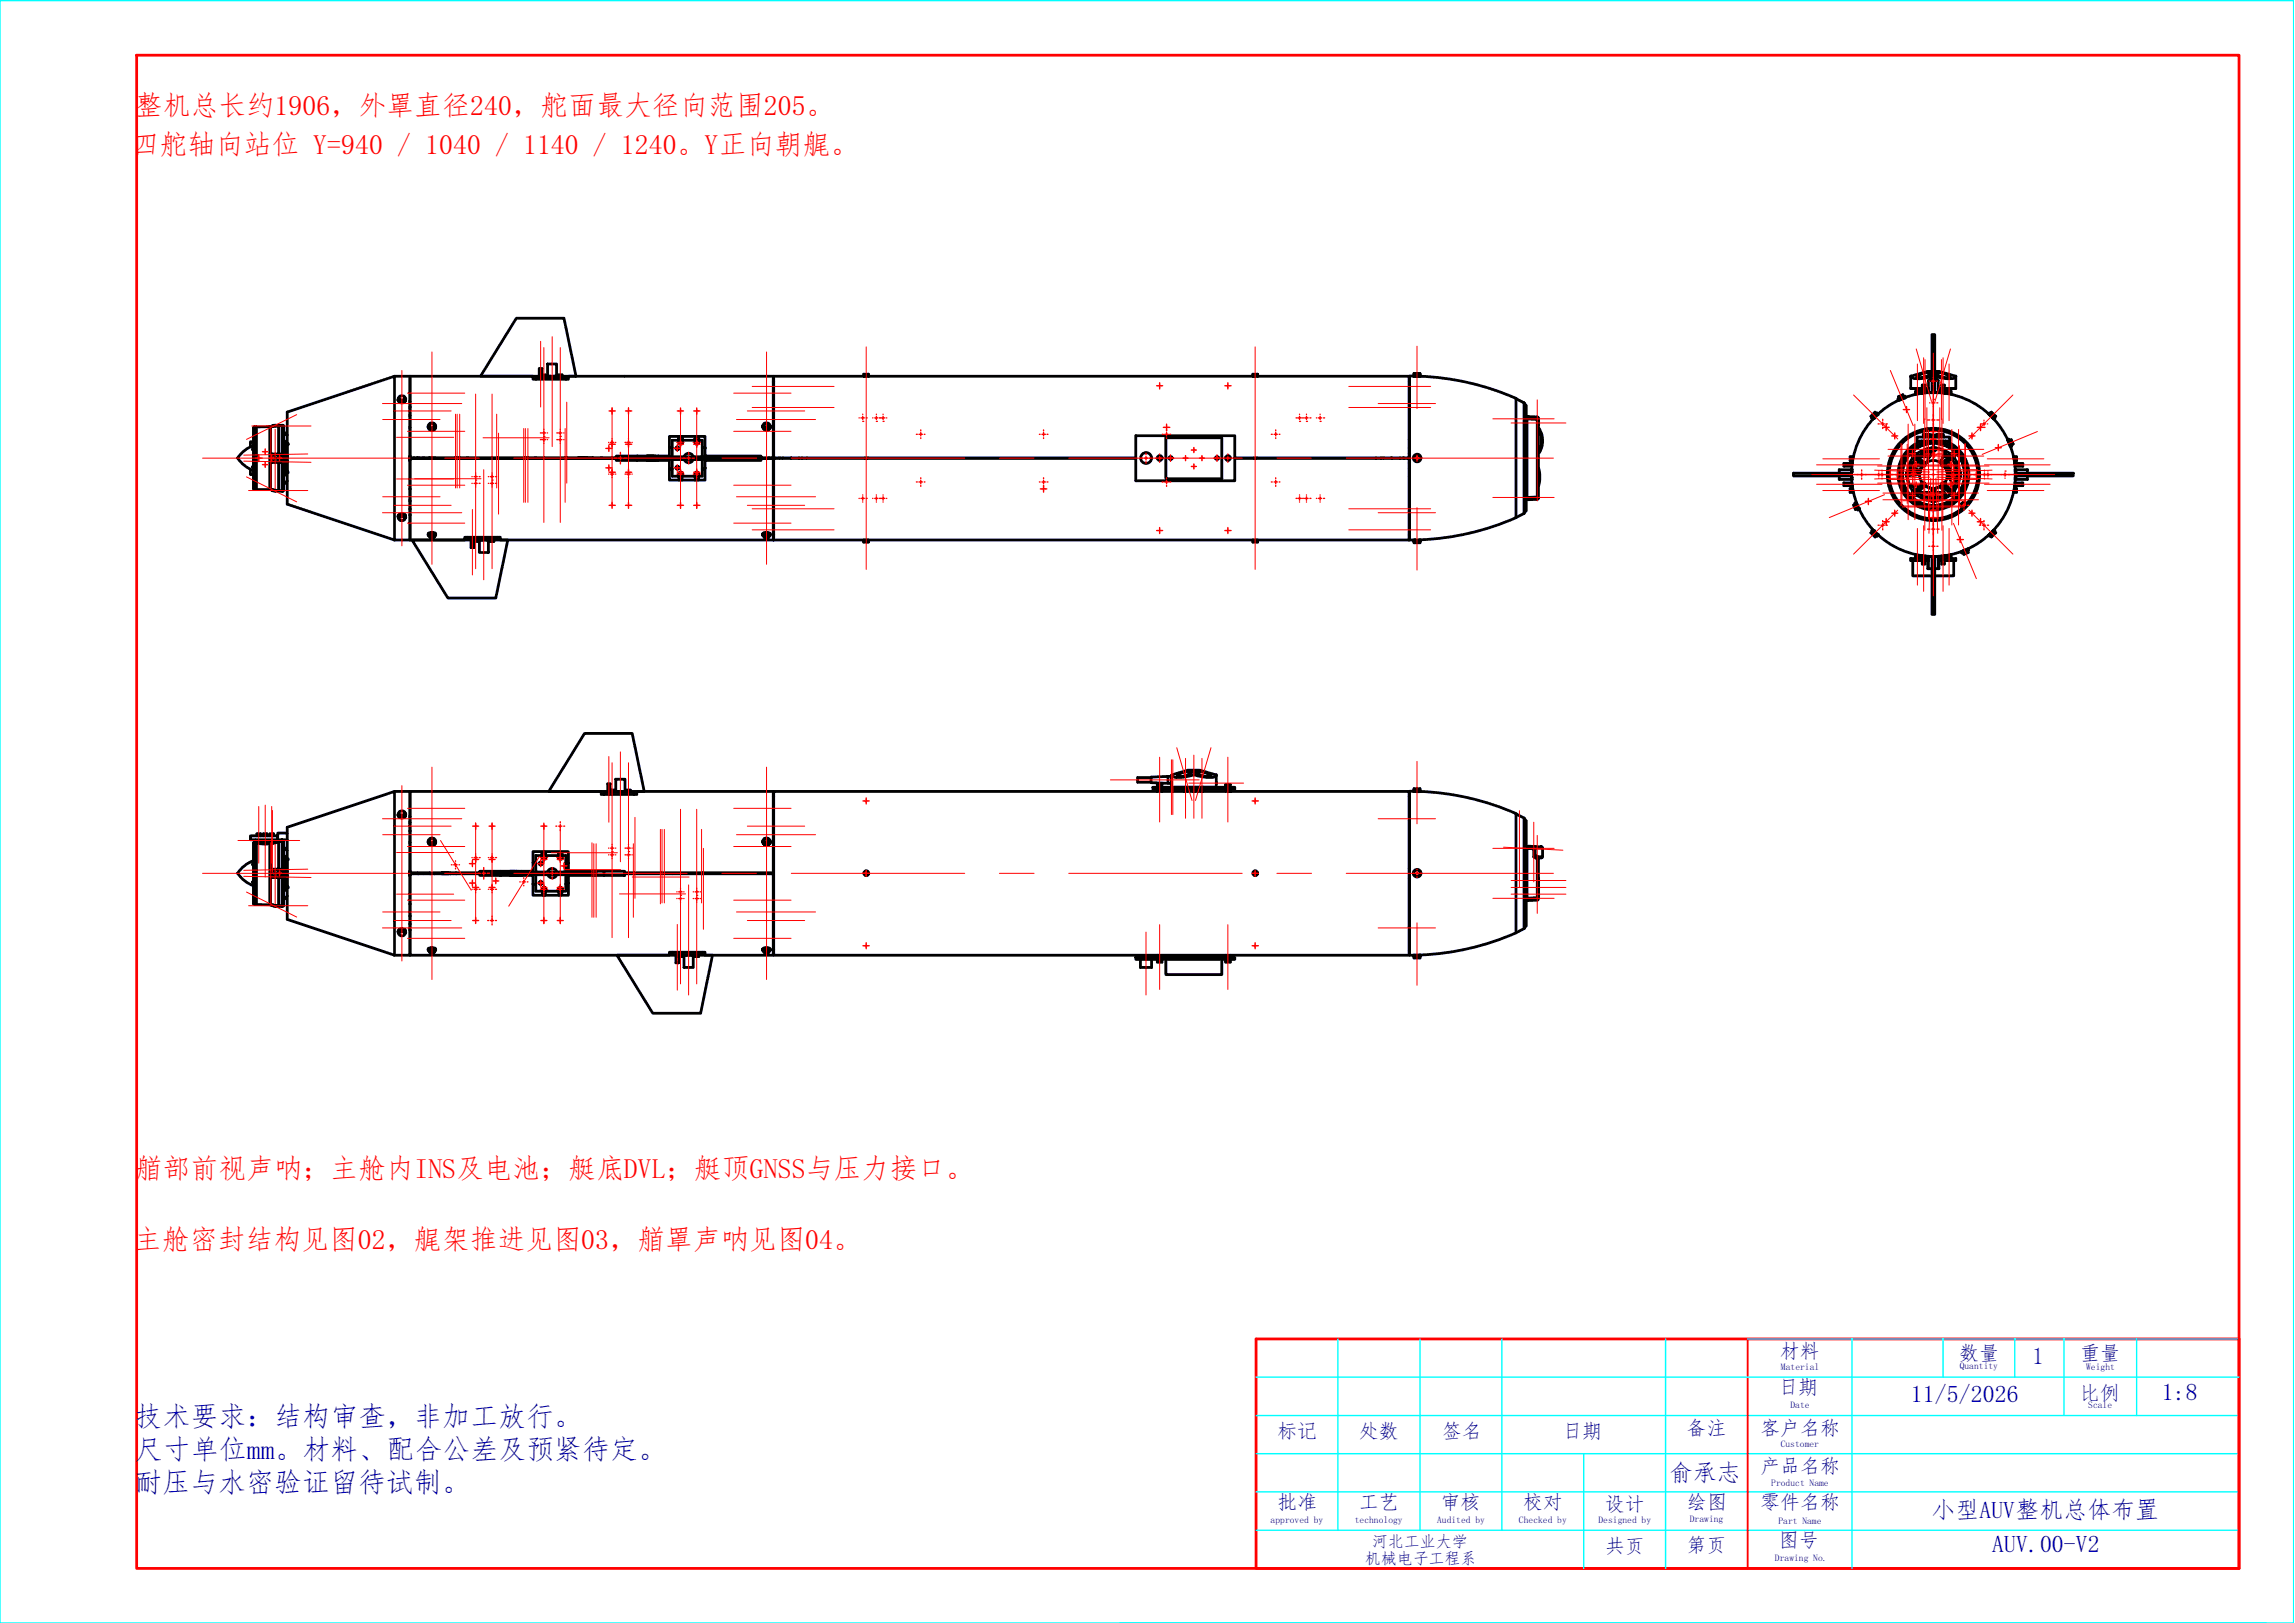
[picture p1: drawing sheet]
<svg xmlns="http://www.w3.org/2000/svg" width="420mm" height="297mm" viewBox="0 0 420 297" stroke-linecap="round" stroke-linejoin="round" font-family="sans-serif">
<defs><g id="words">
<g font-size="5.1" fill="#f00">
<text x="24.7" y="21.1">整机总长约1906，外罩直径240，舵面最大径向范围205。</text>
<text x="24.1" y="28.1">四舵轴向站位 Y=940 / 1040 / 1140 / 1240。Y正向朝艉。</text>
<text x="24.6" y="215.6">艏部前视声呐；主舱内INS及电池；艇底DVL；艇顶GNSS与压力接口。</text>
<text x="24.5" y="228.6">主舱密封结构见图02，艉架推进见图03，艏罩声呐见图04。</text>
</g>
<g font-size="5.1" fill="#0000b8">
<text x="24.6" y="261.1">技术要求：结构审查，非加工放行。</text>
<text x="24.7" y="267">尺寸单位mm。材料、配合公差及预紧待定。</text>
<text x="24.6" y="273">耐压与水密验证留待试制。</text>
</g>
<g font-size="4.4" fill="#0000b8">
<text x="372" y="249.7">1</text>
<text x="349.8" y="256.5">11/5/2026</text>
<text x="395.8" y="256.2">1:8</text>
<text x="305.6" y="271">俞承志</text>
<text x="353.6" y="277.9">小型AUV整机总体布置</text>
<text x="364.7" y="284">AUV.00-V2</text>
</g>
<g font-size="3.7" fill="#0000b8">
<text x="325.8" y="248.5">材料</text>
<text x="358.7" y="248.9">数量</text>
<text x="380.8" y="248.9">重量</text>
<text x="325.5" y="255">日期</text>
<text x="380.7" y="256.1">比例</text>
<text x="233.8" y="263.2">标记</text>
<text x="248.8" y="263.2">处数</text>
<text x="263.9" y="263.2">签名</text>
<text x="286" y="263.2">日期</text>
<text x="308.8" y="262.7">备注</text>
<text x="322.2" y="262.7">客户名称</text>
<text x="322.2" y="269.5">产品名称</text>
<text x="233.8" y="276.3">批准</text>
<text x="248.8" y="276.3">工艺</text>
<text x="263.7" y="276.2">审核</text>
<text x="278.8" y="276.3">校对</text>
<text x="293.8" y="276.6">设计</text>
<text x="308.9" y="276.2">绘图</text>
<text x="322.2" y="276.3">零件名称</text>
<text x="293.8" y="284.2">共页</text>
<text x="308.8" y="284.1">第页</text>
<text x="325.7" y="283.2">图号</text>
</g>
<g font-size="2.9" fill="#0000b8">
<text x="249.9" y="286.2">机械电子工程系</text>
<text x="251.2" y="283.1">河北工业大学</text>
</g>
<g font-size="1.8" fill="#0000b8">
<text x="326.1" y="250.7">Material</text>
<text x="358.8" y="250.6">Quantity</text>
<text x="381.9" y="250.7">Weight</text>
<text x="327.8" y="257.7">Date</text>
<text x="382.3" y="257.7">Scale</text>
<text x="326" y="264.9">Customer</text>
<text x="324.3" y="271.9">Product Name</text>
<text x="232.6" y="278.7">approved by</text>
<text x="248" y="278.7">technology</text>
<text x="263.1" y="278.7">Audited by</text>
<text x="278.1" y="278.7">Checked by</text>
<text x="292.7" y="278.7">Designed by</text>
<text x="309.4" y="278.6">Drawing</text>
<text x="325.6" y="278.9">Part Name</text>
<text x="325" y="285.6">Drawing No.</text>
</g>
</g></defs>
<g fill="none" stroke="#0ff" stroke-width=".25">
<path d="M0 .1h419.9v296.9h-419.9zM230 259.1h179.9M230 252h179.9M244.9 245.1v35M260 245.1v35M275 245.1v35M304.9 245.1v41.9M320 245.1h89.9M339 245.1v41.9M355.7 245.1v6.9M368.9 245.1v6.9M377.9 245.1v14"/>
<path d="M391.2 245.1v14M230 273h179.9M230 266.1h179.9M289.9 266.1v20.9M205 297h209.9M230 280.1h179.9"/>
</g>
<path d="M25 10.1h384.9v276.9h-384.9zM230 245.1h179.9v41.9h-179.9z" fill="none" stroke="#f00" stroke-width=".51"/>
<path d="M320 245.1v41.9" fill="none" stroke="#f00" stroke-width=".34"/>
<!-- layer: 0 -->
<g fill="none" stroke="#000" stroke-width=".51">
<path d="M46.6 78.1l-.2 .2v11.2l.2 .1M46.6 78.1h.3M46.6 78.1v11.5M46.9 78.1h2.5v11.5h-2.5M46.9 78.1v11.5M49.4 78.1h.1M49.8 78l.3-.2h1.6v5.3M49.8 78l-.2 .1M49.9 77.9v.1M50.4 78l-.6 .1M50.4 78h.4M50.4 77.8v.1"/>
<path d="M51.7 77.8l.2 .1v11.9l-.2 .1M51.7 77.9h-.6v5.2M52.6 79.7l-.7-.6 .7 .6M72.2 68.9h2.8v29.9h-2.8M72.2 68.9l-19.6 6.5v16.9l19.6 6.5M72.2 68.9v29.9M72.9 73.2a.73 .73 0 0 0 .7 .4 .73 .73 0 0 0 .7-.4M73.1 72.6a.58 .58 0 0 1 .6-.2 .58 .58 0 0 1 .4 .5 .59 .59 0 0 1-.6 .3 .59 .59 0 0 1-.5-.5zM74.1 72.8a.56 .56 0 0 1-.5 .7 .56 .56 0 0 1-.6-.7 .54 .54 0 0 0 .1 .7 .54 .54 0 0 0 .6 .1l.4-.2 .2-.3a.68 .68 0 0 1-.7 .6 .68 .68 0 0 1-.7-.6M74.2 72.8l.1 .3M75 78.2h.1M75 76.1h.1"/>
<path d="M75 74.5h.1M75 73.5h.1M75.1 68.9h22.5v.5h6.5v-.5h37.5v14.9h-2.3v-.3h-10.2v-3.6h-6.5v3.6h-9.8v.3h-37.7zM78.4 78a.68 .68 0 0 0 .7 .7 .68 .68 0 0 0 .7-.7M78.4 78a.68 .68 0 0 0 .7 .8 .68 .68 0 0 0 .7-.8M78.7 77.9a.45 .45 0 0 0 .3 .5 .45 .45 0 0 0 .5-.4M79.5 77.9v.1M98.1 69.4v-.4h5.5v.4M98.7 68.9h-10.7l6.5-10.7h8.8l2.2 10.7h-2.6M98.7 69v-1.5h.5v1.5M99.2 68.6h.7v.4M99.9 68.9h2.3"/>
<path d="M100.2 68.9v.1M100.2 66.6h1.7v2.3h-1.7zM101.9 68.9v.1M102.2 69v-.4h.7v.4M139.6 78v.1M139.7 78a.7 .7 0 0 0 .7 .7 .7 .7 0 0 0 .7-.7M139.7 78.1a.7 .7 0 0 0 .7 .7 .7 .7 0 0 0 .7-.7M139.9 77.9v.1M139.9 78a.44 .44 0 0 0 .5 .4 .44 .44 0 0 0 .4-.4M140.8 77.9v.1M141 78v.1M141.6 69.9h.1"/>
<path d="M158.1 68.9v-.4h.9v.4M158.3 68.9h.5M207.9 79.7h18.2v8.3h-18.2zM229.4 68.9v-.4h.9v.4M229.5 68.9h.6M258 69.8h.1M258 74.1h.1M258.1 68.9v29.9M258.1 68.8h.9M258.7 68.7h1.4v.2h-1.4zM258.9 68.7v-.3h1.1v.3M259 68.9h.9"/>
<path d="M259.8 68.9h.1M259.9 68.9a48.3 48.3 0 0 1 17.7 4M279 73.7l-1.5-.7v21.7l1.5-.7M279 73.7l.4 .5v19.3l-.4 .5M279 73.7v20.3M279.4 76.2h.1v.5M279.4 76.7h.1M279.5 76.2l1.9 .1v.5l-1.9-.1zM279.5 76.7v14.8l1.9-.1v-.4h-1.9M279.5 76.7v14.3M281.4 76.8h.2v14.2h-.2zM281.4 76.3l.2 .2v.3"/>
<path d="M281.6 78.7a3.7 3.7 0 0 1 0 3.9M281.6 78.3a4.1 4.1 0 0 1 0 4.7M281.6 77v.8M281.6 76.5v.1M343.6 75.7l-.3-.3-.8 .8 .3 .3M343.7 75.6l.1 .2-.9 .9-.2-.1zM343.7 75.7l-.9 1M347.5 73l1.2-.5 .1 .3-1.2 .5zM348.5 72.6l-.1-.4-.8 .4 .1 .3M348.8 72.6l-1.3 .5M349.9 68.8a1.07 1.07 0 0 0 1.3 .5l2.2-.3M350.7 72v-.4h.7v.4"/>
<path d="M350.9 80h6.1v.7h-6.1zM351 68.9l1-.5a1.72 1.72 0 0 1 1.5-.1 2.71 2.71 0 0 1-2.5 .8zM351 69v.1M351 68.9l.4-.3 .8-.3a1.14 1.14 0 0 1 1.2 .1 2.64 2.64 0 0 1-2.4 .6zM351.7 71.1v.4h.2M352 72h-1.3v.2M352.1 80v-.5h1.2v.5M352.4 72v-1.5h-.5v1.5M352.4 80v-.4h.7v.4M352.4 71.1h.7M352.4 71.5h.7M352.8 71.5v.3h-.4"/>
<path d="M353.4 68.3l.1 .1M353.6 80v-.4h.7v.4M353.7 61.2h.5v10.7h-.5zM353.7 68h-.9l-3 .9v2.2h2.1M353.7 69.6h-.6v2.3h.6M353.7 68.9l-.3 .1v.5M353.7 69.4l-.2 .2M353.7 69.2l-.3 .4M353.7 69.3l-.2 .3 .2-.2M354.2 68h.8l3.1 .9v2.2h-2.1h.2v.4h-.2M354.2 68.9l.3 .1v.5M354.2 69.6h.6v2.3h-.6"/>
<path d="M354.2 69.3l.2 .3M354.2 69.2l.4 .4M354.2 69.4l.2 .2-.2-.2M354.4 68.3a2.58 2.58 0 0 1 2.6 .7 2.37 2.37 0 0 1-2.3-.4zM354.5 68.3l-.1 .1M354.5 68.2a2.67 2.67 0 0 1 2.4 .8 2.53 2.53 0 0 1-2.4-.7zM354.6 80v-.5h1.2v.5M354.8 80v-.4h.7v.4M354.8 71.1h.7M354.8 71.5h.7M355.1 71.5v.3h.4M355.5 72v-1.5h.5v1.5"/>
<path d="M355.9 72h1.3M356.5 72v-.4h.7v.6M356.9 69v.1M358.1 68.8a1.07 1.07 0 0 1-1.3 .5l-2.3-.3M364.1 75.8l.1-.2 1 1-.2 .1zM364.2 75.7l.9 1M364.3 75.7l.3-.3 .8 .8-.3 .3M43.5 83.8l1.3 1.4 1.6 .9M45.8 85.9v1h.6M46.3 85.4l.1 .1M46.3 85.5h.1M46.3 85.5l.1 .1"/>
<path d="M46.3 85.5l.1-.2v.2M46.4 82.2h-.1M46.4 85.5v.6M46.4 82.2h.1M46.4 82.1v.3v-.2M46.4 85.3v.2M46.4 80.8h-.6v1M46.4 81.6v.6M46.4 83.8h.2M46.4 86v-.5v.6M46.4 81.7v.5M46.4 81.5l-1.6 .9-1.3 1.4"/>
<path d="M46.5 80v.2M46.5 87.5v.2M46.6 89.6h.3M49.5 89.6h-.1M49.5 83.2v1.3M49.5 83.2h.3M49.5 83.2h.1M49.5 84.5h.1M49.6 84.6l-.1-.1h.3v.1h.6M49.6 83.1l-.1 1.4M49.8 89.6l1 .2M49.8 83.2h.6v1.3h-.6z"/>
<path d="M49.9 83.1l-.4 .1v-5.1l1.6-.2-.1 5.2M49.9 84.6l-.4-.1v5.1l1.5 .2M49.9 89.6v.1M50.4 83.1h-.5l-.1 .1M50.4 89.7v.1M51.1 83.1h-.7v.1h1.3v.6M51.1 89.8v-5.1v5.1l.6 .1M51.1 83.1l.6 .1M51.7 84.6l-.9 .1-.4-.1v-.1h1.3v5.4a2.81 2.81 0 0 1-2.2-.3h.1M51.7 83.8v.7M51.7 83.8h.9M51.9 83.9h.7h-.7"/>
<path d="M51.9 81.4h.5v2.1M51.9 84.1l.7 .1M51.9 83.8h.7M51.9 80.5l.6 .7M52.4 84.2v2.1h-.5M52.4 86.1h.1M52.4 81.6h.1M52.5 81.2v.2M52.5 86.5h.1M52.5 86.5l-.6 .7 .6-.7M52.5 81.2v.1M52.5 86.3v.1"/>
<path d="M52.5 86.3v.2M52.5 84.2v2.1M52.5 86.3h.1M52.5 86.3l.1 .1M52.5 81.4h.1M52.5 81.3h.1M52.5 81.3v.1M52.6 81.2h-.1M52.6 81.4h-.1M52.6 83.5l-.7 .1M52.6 88l-.7 .6M52.6 86.4h.1"/>
<path d="M52.6 81.4l-.1 2.1M52.6 81.3h.1M72.9 94.6a.71 .71 0 0 1 .7-.5 .71 .71 0 0 1 .7 .5M72.9 94.6a.68 .68 0 0 1 .7-.6 .68 .68 0 0 1 .7 .6 .69 .69 0 0 0-.8-.5 .69 .69 0 0 0-.6 .7l.1 .1a.56 .56 0 0 1 .6-.6 .56 .56 0 0 1 .5 .6M73 94.8a.6 .6 0 0 1 .7-.3 .6 .6 0 0 1 .4 .5 .6 .6 0 0 1-.6 .3 .6 .6 0 0 1-.5-.5zM74.3 94.6l-.1 .3M75 89.5h.1M75 94.2h.1M75 93.2h.1M75 91.6h.1M75.1 83.9h37.7v.4h9.8v3.6h6.5v-3.6h10.2v-.4h2.3v14.9h-50v-.5h-6.5v.5h-10zM75.1 83.5v.7"/>
<path d="M75.8 83.8v.1M76.4 83.8v.1M76.6 83.8v.1M77.6 83.8v.1M78.4 97.8a1.03 1.03 0 0 1 1.4 0M78.4 97.9a.64 .64 0 0 1 1-.4l.4 .1v.3M78.6 83.8v.1M78.7 98.2l-.3-.2a.72 .72 0 0 1 1-.3l.4 .2v.1l-.3 .2M78.7 98.3v-.4a.64 .64 0 0 1 .8 0v.4M78.7 98.2a.58 .58 0 0 1 .8 .1l-.1 .1a.56 .56 0 0 1-.7-.2zM78.8 83.8v.1M79.5 83.8v.1"/>
<path d="M83.4 83.8v.1M83.6 83.8v.1M83.9 83.8v.1M84.2 83.8v.1M85.6 98.3v.4h5.5v-.4M85.6 83.8v.1M86.2 98.8h-10.8l6.6 10.7h8.8l2.2-10.7h-2.6M86.2 98.7v1.5h.5v-1.5M87.4 98.8h2.3M87.4 98.7v.4h-.7M87.7 98.7v.1M87.8 98.8h1.6v2.3h-1.6z"/>
<path d="M89.5 98.7v.1M89.7 98.7v.4h.7v-.4M91.1 83.8v.1M91.2 83.8v.1M96 83.8v.1M96.1 83.8v.1M96.4 83.8v.1M96.6 83.8v.1M98.1 83.8v.1M103.6 83.8v.1M103.7 83.8v.1M105.9 83.8v.1"/>
<path d="M106 83.8v.1M106 83.8v.1v-.1M106.1 83.8v.1M106.2 83.8v.1v-.1M106.3 83.8v.1M106.4 83.9v-.1v.1M106.5 83.8v.1M106.6 83.8v.1M106.7 83.8v.1M106.8 83.8v.1M106.9 83.8v.1M107 83.8v.1"/>
<path d="M107.1 83.8v.1M107.3 83.8v.1M107.5 83.8v.1M107.9 83.8v.1M108.5 83.8v.1M110.1 83.8v.1M116.6 83.5v.1M116.6 84.1v.2M116.7 83.5v.1M116.7 84.1v.2M118.4 83.5v.1M118.4 84.1v.2"/>
<path d="M118.5 83.5v.1M118.5 84.1v.2M118.6 83.5v.1M118.6 84.1v.2M118.7 83.5v.1M118.7 84.1v.2M118.8 83.5v.1M118.8 84.1v.2M118.9 83.5v.1M118.9 84.1v.2M119 83.5v.1M119 84.1v.2"/>
<path d="M119 84.1l.1 .2M119.1 83.5v.1M119.1 84.1v.2M119.1 83.5l.1 .1v-.1M119.2 84.3v-.2v.2M119.2 83.5v.1M119.3 83.5v.1M119.3 84.1v.2M119.3 83.6v-.1l.1 .1M119.4 84.1v.2M119.4 83.5v.1M119.5 83.5v.1"/>
<path d="M119.5 84.1v.2M119.5 83.5v.1h-6.6v.5h6.6M119.6 83.5v.1M119.6 84.1v.2M119.8 83.5v.1M119.8 84.1v.2M120 83.5v.1M120 84.1v.2M120.4 83.5v.1M120.4 84.1v.2M120.5 83.5v.1M120.5 84.1v.2"/>
<path d="M122.6 81.9h.5M122.6 85.8h.5M123.1 83.6v-3h5.5v3M123.1 84.1v3.1h5.5v-3.1M124.2 87.2v.2h.4M124.2 80.6v-.4h.7v.4M124.4 87.4v.5M124.6 87.2v.2h.3v-.2M124.8 87.4v.5M125.3 83.6a.87 .87 0 0 1 .8-.6 .87 .87 0 0 1 .8 .6M125.3 84.1a.87 .87 0 0 0 .8 .6 .87 .87 0 0 0 .8-.6M127.2 87.2v.2h.4"/>
<path d="M127.2 80.6v-.4h.7v.4M127.4 87.4v.5M127.6 87.2v.2M127.8 87.4v.5M127.9 87.2v.2h-.3M128.3 83.6h2.1v.5h-2.1zM128.3 83.6h-8.8v.5h8.8M128.6 81.9h.2zM128.6 85.8h.2M128.8 85.8h.1M128.8 81.9l.3 .2M128.8 81.8l.3 .1"/>
<path d="M129.1 85.6l-.3 .2M129.1 85.7l-.3 .1M129.1 83.5v.1M129.1 84.1v.2M129.2 83.5v.1M129.2 84.1v.2M130.4 83.9h8.9M130.4 83.8h8.9M139.6 97.8a1.09 1.09 0 0 1 1.4 0M139.6 97.9a.66 .66 0 0 1 1.1-.4l.2 .1 .1 .3M139.9 98.2l-.2-.2a.66 .66 0 0 1 1-.3l.3 .2-.2 .3M139.9 98.3v-.4a.67 .67 0 0 1 .9 0v.4"/>
<path d="M139.9 98.2h.1a.49 .49 0 0 1 .7 .1v.1a.59 .59 0 0 1-.8-.2zM140.8 83.8v.1M141.6 97.9h.1M141.8 83.8v.1M142.7 83.8v.1M143.3 83.8v.1M144.8 83.8v.1M146.3 83.8v.1M146.8 83.8v.1M147.7 83.8v.1M158.1 98.8v.4h.9v-.4M158.3 98.8h.5"/>
<path d="M158.3 83.8v.1M158.8 83.8v.1M207.9 83.8h-66.3v-14.9h116.4v14.9h-31.9M207.9 83.9h-66.3v14.9h116.4v-14.9h-31.9M213.4 80.1h10.3v7.5h-10.3zM214 83.8h.6M214 83.9h.6M222.5 83.8h.6M222.5 83.9h.6M229.4 98.8v.4h.9v-.4M229.5 98.8h.6M229.5 83.8v.1"/>
<path d="M230 83.8v.1M251.9 83.8v.1M252.8 83.8v.1M253.3 83.8v.1M254.8 83.8v.1M256.3 83.8v.1M256.9 83.8v.1M257 83.8v.1M258 84.7h.1M258 83h.1M258 97.9h.1M258 93.6h.1"/>
<path d="M258 82h.1M258 80.5h.1M258 85.7h.1M258 87.2h.1M258.7 98.8h1.4v.2h-1.4zM258.9 99v.3h1.1v-.3M259 98.8h.9M259 98.8h-.9M277.6 94.7a48.3 48.3 0 0 1-17.7 4.1M279.4 91h.1M279.5 91v.5h-.1M281.6 91v.3l-.2 .1"/>
<path d="M281.6 85.5a6.3 6.3 0 0 1 0 3.6M281.6 91.1v.1M328.3 86.6h10.7v.5h-10.7zM336.7 87.1v.6h2.3v-.6M336.7 86.6v-.6h2.3v.6M339 88.4h-1.4v.5h1.5M339.1 84.8h-1.5v.5h1.4M339.1 88.8v1.3h.2M339.1 83.6h-.4v.7h.4M339.1 89.4h-.4v.7h.4M339.3 83.6h-.2v1.3M339.6 92.1l.2-.1 .6 1.2-.3 .1z"/>
<path d="M339.7 92.3l-.4 .1 .4 .8 .3-.1M339.7 92l.5 1.3M339.9 92.1h.1M339.9 92.2h.1M340.3 93h.1M342.7 97.1l.2-.1 .9 .9-.1 .2zM342.8 97.2l-.3 .3 .8 .8 .3-.3M342.8 97.1l.9 .9M347.9 86.2h.1M347.9 87.5h.1M347.9 87.5l.1 .1M347.9 86.2v1.3"/>
<path d="M347.9 86.7v.3M348 87.6a6 6 0 0 0 5.2 5.2M348 86.1h.2M348 86.2h.2v1.3h-.2zM348 86.1h.1M348 87.6h.2M348 86.1l-.1 .1M348.1 87.5l.1 .1M348.1 86.1h.1M348.2 86.1l-.1 .1M348.2 86.1v.1M348.2 87.3v.2"/>
<path d="M348.2 87.5v.1M348.2 86.4v.9M348.2 87.5a5.8 5.8 0 0 0 5.1 5.1M348.2 87.5l-.2 .1M348.2 86.2v.2M349.1 86.5h.1M349.1 87.2h.1M349.1 86.9h2.1M349.1 86.8h.1M349.1 86.5v.4M349.1 86.7l.1-.1v.2M349.1 86.6h.1"/>
<path d="M349.1 86.5v.1M349.1 86.9h.1M349.1 87h.1M349.1 86.9h1.9M349.2 87.1l-.1 .1M349.2 86.9v.2M349.2 86.8l-.1 .1M349.2 86.9h1.7M349.2 86.9h-.1M349.5 88.6l1.8 .5M349.6 86.3l.2-.2a.83 .83 0 0 1 1.1 .4M349.6 86.4a.74 .74 0 0 1 1.3 .1"/>
<path d="M349.6 86.2l.6-.2a.87 .87 0 0 1 .8 .5M349.7 86l.2-.1a.66 .66 0 0 1 .8 .1M349.7 86.4l.6-.3 .5 .4M349.7 85.8a1.12 1.12 0 0 1 1.5 .5M349.7 86.4l-.1 .1M349.7 85.7l.3-.1a1.25 1.25 0 0 1 1.4 .8M349.8 85.3h2M350 88.8l.7 .9M350.1 83.1h.1M350.1 83.5v.1l.2 .2M350.2 90.6h.1M350.2 83.2l.2 .5"/>
<path d="M350.2 83l-.1 .3 .2 .2M350.2 83h.4v.2M350.2 83v.1M350.2 90.5h-.1M350.3 83.7a4.8 4.8 0 0 0 0 6.2M350.3 83.1l.5 .2 1.5 1.4M350.3 90.2h-.2v.4l.2 .1h.3v-.2M350.3 83v.1M350.3 88.8l-.2 .1h.3M350.4 86.5h-.1M350.4 84.8v.1M350.4 83.7l1.4 1.5"/>
<path d="M350.4 90l-.1-.1-.2 .2v.1M350.4 83.7l-.1 .1M350.5 86l.6 .5a.98 .98 0 0 0-1.4-.5M350.5 86l.5 .5M350.6 86.5l-.4-.2-.4 .2M350.7 83.9l-.8 1.3-.3 1.3M350.7 83l.2 .2M350.7 82.9l-.1 .1M350.8 84.8v.1M350.8 90.4l.1 .1M350.9 90.5l1.4 .9 1.7 .3M350.9 90.5l-.2 .2h-.1"/>
<path d="M350.9 83.2l-.1 .1M351.1 83.6h2.2M351.2 86.3v.2M351.3 86.5v.3h-2.1M351.3 86.5l-2.1 .1M351.3 86.5h.1M351.3 86.4h.2l-.1 .1M351.4 86.7h-.1M351.5 86.8l-1.2 .2h-1.1l.3 1.6M351.5 84.8h-1.4l1.4 .1M351.8 88.2l.1 .1M351.8 80.7a6.5 6.5 0 0 0-3.1 10 6.5 6.5 0 0 0 10.5 0 6.5 6.5 0 0 0-3.1-10"/>
<path d="M351.8 88.3l.5 .2M351.8 88.3a.25 .25 0 0 0 .2 .2 .25 .25 0 0 0 .3-.1l-.1-.1 .1 .2M351.8 88.5l-1.4 1.5-.2 .5M351.8 85.3h.1M351.8 85.4a2.56 2.56 0 0 0 0 2.9M351.9 85.4l-.3 .7-.1 .6M351.9 85.4l-.4 1M351.9 83.6v-.6l.1 .6M351.9 83.3h.1M351.9 90.7h1.7M351.9 81.4l.2-.2a5.9 5.9 0 0 0-4.1 4.9M351.9 81.4a5.9 5.9 0 0 0-3.7 4.8"/>
<path d="M352 81.5a5.7 5.7 0 0 0-2.6 8.8 5.7 5.7 0 0 0 9.2 0 5.7 5.7 0 0 0-2.6-8.8M352.1 80.7v.4a6 6 0 0 0-4.1 4.9 6 6 0 0 1 4.1-4.9M352.1 81.2l-.2 .2M352.2 88.5l-2 2.1 2.1-2M352.2 88.5l-2 2 2.1-1.9M352.2 85.2h.1M352.2 88.5h.1M352.2 80.7l-.1 .1M352.2 85.1v.1M352.3 85.1l-2.1-2 2 2.1M352.3 85.1l-2.1-1.9 2 2M352.3 88.5h.1"/>
<path d="M352.3 88.5h-.1M352.3 85.1v.1M352.3 88.6h.1M352.3 85.1h.1M352.3 85.2l.2-.1h-.2v-.4l.3 .1a.73 .73 0 0 1-.8 .7 .25 .25 0 0 1 .2-.3 .25 .25 0 0 1 .3 .1l-.1 .1 .1-.2M352.3 88.5v.1M352.3 85.2h.1M352.3 88.5l.2 .5M352.3 88.5l.2 .1h-.2v.4h.2M352.3 89l-1.5 1.4-.5 .2v.1M352.4 82.8v.8M352.4 84.7v.1"/>
<path d="M352.5 89l.1 .1M352.5 89a2.56 2.56 0 0 0 2.9 0M352.6 89l-.3 .1M352.6 89l.5 .2M352.7 81.2a5.7 5.7 0 0 0-3.5 8.9 5.7 5.7 0 0 0 9.5 0 5.7 5.7 0 0 0-3.4-8.9M352.7 84.6l-.2 .1a2.56 2.56 0 0 1 2.9 0M352.8 81l-.7 .2v-.4h3.7v.4l-.7-.2M352.8 82.6v.9M353 82.6l-.2 .4 .2 .5M353.1 89.2l.4 .1M353.1 82.6l-.2 .5 .2 .5M353.2 81.2l-1.3 .2"/>
<path d="M353.2 92.6v.2M353.2 92.8h.1M353.2 92.8l.1 .1M353.2 82.6l-.2 .3 .2 .7M353.2 81.2a5.7 5.7 0 0 0-4 8.7 5.7 5.7 0 0 0 9.6 0 5.7 5.7 0 0 0-4.1-8.7M353.2 92.6h.1M353.2 92.6l.1 .3M353.3 92.6h-.1M353.3 92.6h.2zM353.3 80.9l-.1 .3M353.3 92.6h1.3v.1h-1.3zM353.3 82.5a.87 .87 0 0 0-.1 1"/>
<path d="M353.4 82.5a.83 .83 0 0 0-.1 1M353.4 89.4l.2 .1M353.4 83.1l.1 .2M353.5 92.6h.9M353.5 89.4l.1 .1M353.5 82.5a.74 .74 0 0 0-.1 1M353.6 89.5h.3M353.6 89.5l.1 2.1M353.6 82h.1M353.6 91.7h.1M353.6 82.5l-.1 .1a.66 .66 0 0 0-.1 .8M353.6 82l.1 .1"/>
<path d="M353.6 90.1h-2.5l1.2 .8 1.4 .3M353.6 91.7h.2M353.7 82.1v.1M353.7 82.1l-.1 1.1M353.7 82.6l-.3 .5M353.7 82.6l-.3 .5 .1 .2M353.7 82.5l-1.4 .3-1.2 .7M353.7 91.6v.1M353.7 82.1h.1M353.8 82l-.1 .2 .2-.1M353.8 92.9h.3M353.8 89.4l.1 .1"/>
<path d="M353.9 82h.1M353.9 91.6v.1M353.9 91.7h.1M353.9 91.6h-.2l.1 .1M353.9 91.6v-2.1v2.2M353.9 82v.8v-.7M353.9 82v.1M353.9 82l.1 .1M353.9 89.4v.1zM353.9 89.4h.1M353.9 81.1l.8 .1M353.9 81.1l-.7 .1"/>
<path d="M353.9 81.1v-.1l.4-.1 .8 .1 .1 .3M353.9 81h-1.1l-.1 .3M353.9 81.1v1.7M353.9 91.7v.9M354 91.6h.2l-.1 .1M354 91.6l-.1-2.1v2.2M354 91.6l-.1 .1M354 82.1v.6M354 91.7h.1M354 82h.1M354 91.6v.1M354 89.4l.1 .1h.2"/>
<path d="M354 82v.1M354.1 82h.2M354.1 89.4v.1M354.1 82l.1 .2-.2-.1M354.2 82v.5M354.2 91.6h.1M354.2 91.6v.1M354.2 90.7h1.8M354.3 90.1h1.7M354.3 89.5l-.1 2.1M354.3 82h.1M354.3 91.7h.1"/>
<path d="M354.4 89.4l-.1 .1M354.4 89.4v.1M354.6 82.2l.8 .1 .8 .4-.7 1.4-.2 .6M354.6 92.7v.2h-1.3M354.6 82.1a6.5 6.5 0 0 0-1.9 2.5M354.6 92.6l.1 .2M354.6 92.6h-.2M354.6 80.9l.1 .3M354.7 92.6l-.1 .1M354.7 81.2l.5 .1M354.7 92.7v.1M354.7 92.8l-.1 .1"/>
<path d="M354.7 92.6v.1M355.1 89.1l1.3 1.8 .7-.5M355.2 89.1l-.7 .2M355.2 81.3l.8 .2M355.3 84.7l.2 .5 .6 .3a.25 .25 0 0 0-.2-.3 .25 .25 0 0 0-.3 .1l.1 .1-.1-.2M355.3 84.7a.25 .25 0 0 1 .3 .2 .25 .25 0 0 1-.1 .3l-.1-.1 .2 .1h-.1M355.6 89l1.5 1.4M355.6 88.4v.1M355.6 88.6l2 2M355.6 88.5l2 2.1M355.6 85.1l.1 .1M355.6 88.5h.1"/>
<path d="M355.6 85.1h.1M355.7 85.1v.1M355.7 88.6h-.1M355.7 88.5h.1M355.7 88.5l1.9 2.1M355.7 88.5l2 2.1M355.7 83.6h1.1M355.7 80.7l.1 .1M355.8 81.2l.2 .2M355.8 80.7v.4M355.8 81.1a6 6 0 0 1 4.1 5M355.8 81.1a6 6 0 0 1 4.2 4.9"/>
<path d="M355.9 81.2v.1a6 6 0 0 1 3.8 4.8M355.9 81.2l.1 .2M355.9 83.3h.1M355.9 83.1v.5M356 81.4v.1M356 83v.6M356 83l.9 .5M356.1 88.3l-.6 .2-.2 .5a.25 .25 0 0 0 .3-.2 .25 .25 0 0 0-.1-.3l-.1 .1 .2-.1h-.1M356.1 88.3a.25 .25 0 0 1-.2 .2 .25 .25 0 0 1-.3-.1l.1-.1-.1 .2M356.1 88.5l1.4 1.5M356.1 85.4a2.56 2.56 0 0 1 0 2.9M356.2 85.7l-.2-.3 .3 .4"/>
<path d="M356.2 85.1h.8v-.2l.1 .2M356.2 85.8h.8M356.3 90.5l-1.2 .6-.8 .1M356.3 86h.7v.5M356.4 86l.1 .9M356.4 86.4l.1 .1M356.4 84.8l.7 .1M356.4 84.9h.7M356.5 87a5.8 5.8 0 0 1 1.2 2.8l-.2 .2M356.5 86.9l-.1 .4M356.6 86.9h.1M356.5 86.4h.1"/>
<path d="M356.5 86.7h.2M356.5 86.5l.1 .2-.1 .1M356.5 86.5l2.2 .1M356.5 86.9h.2M356.6 86.9v.1M356.6 87v.1M357 85.8l.1 .2zM357 85.8l.1-.5v.5M357 90.5l.2 .2M357 83.2l.1 .1M357.1 83.1a4.8 4.8 0 0 0-6.2 0M357.1 87.2v.5l-.1-.5"/>
<path d="M357.1 85.1l-.1 .2h-1M357.1 85.1v.2M357.1 86v.5M357.1 87.7v.1M357.1 90.5l-1.5 .9-1.6 .3M357.1 90.4l.5 .2M357.1 90.4l-.1 .1M357.2 83l-.2 .2zM357.2 82.9l.1 .1M357.3 90.5v.2h.4M357.3 84l.7 1.2 .3 1.3M357.3 90.7h-.1"/>
<path d="M357.5 90l.2 .5M357.5 83.7l.1 .1M357.6 89.9l.2 .2M357.6 89.9l-.1 .1M357.6 83.1l-2 2M357.6 83.1l-.3 .1-1.7 1.5M357.6 90.2h.2l-.1 .5M357.6 90.6l.1 .1M357.7 90.6v.1M357.7 83v.1M357.7 83.1l-2.1 2M357.7 83.1l-2 2.1"/>
<path d="M357.7 83.2l-.2 .5-1.4 1.5M357.7 90.6h.1M357.7 83.7l.8 1.5 .3 1.6M357.7 83.7l.1-.1-.2 .2zM357.7 83l-.1 .1M357.7 90.5h.1M357.8 83.1l-.5-.1v.2M357.8 83.1v.4h-.2M357.8 83.1h-.1M357.8 83.5l.1 .1M357.8 84.8v1.8M357.8 87.2v1.7"/>
<path d="M357.9 90.1l-.1 .1M358.3 87.1l-.3 1.4-.4 .8M358.6 86.6h.1M358.6 87.1h.1M358.7 86.9l-.1 .2 .2-.1M358.7 86.7l-.1-.1 .1 .2M358.7 86.8l-2.1 .1h2.2M358.7 86.8l.1 .1M358.8 86.9h.1M358.8 87.2h-2.1M358.8 86.6h-.1M358.8 86.9h-2.2h2.1"/>
<path d="M358.8 87.2h.1M358.8 86.7v.1M358.8 86.5h.1M358.8 86.8l-.3 1.7-.8 1.4M358.8 86.9v.3M358.8 86.9h-.1M358.8 86.8h.1M359.7 87.6v-.1a5.9 5.9 0 0 1-5.1 5.1M359.7 86.2l.2-.1 .1 .1M359.7 87.5l.2 .1M359.7 86.2v.2v-.2h.1v1.3h-.1zM359.7 86.1v.1"/>
<path d="M359.7 87.3v.2zM359.7 87.6h.1M359.7 86.1l.3 .1M359.7 86.4v.9M359.8 86.1l.1 .1M359.8 87.5h.2M359.8 86.2h.2M359.9 87.5l-.1 .1M359.9 87.6a6 6 0 0 1-5.2 5.2M360 87.6a6 6 0 0 1-5.2 5.2 6 6 0 0 0 5.2-5.2M360 87.5l-.1 .1M360 86.2v1.3"/>
<path d="M360.1 92.2a.57 .57 0 0 0-.9-.1 .57 .57 0 0 0 .1 .9M365 97l.2 .1-1 1-.1-.2zM365.1 97.2l.3 .3-.8 .8-.3-.3M365.1 97.1l-.9 .9M367.5 80.5l.2-.1 .6 1.2-.3 .1zM367.6 80.7h.1M367.7 80.4l.5 1.3M367.9 80.6l.3-.1 .4 .8-.4 .1M368.6 83.6h.6v.7h-.4M368.8 84.8h1.5v.5h-1.4M368.8 88.8v1.3h-.2M368.8 89.4h.4v.7h-.4"/>
<path d="M368.8 83.6v1.3M368.9 88.4h1.4v.5h-1.5M368.9 86.6h10.7v.5h-10.7zM368.9 87.1v.6h2.3v-.6M368.9 86.6v-.6h2.3v.6M350.2 102.6v2.8h3.5M350.7 101.5v.2h1.3M350.7 101.7v.4h.7v-.4M351.9 101.7v1.5h.5v-1.4M351.9 102.2h-2.1v.4h2.1M352.4 102.2h.7M352.4 102.6h.7"/>
<path d="M352.9 102.6v1.5h.8M353.1 104.1v-2.3h1.7v2.3M353.7 101.8v10.7h.5v-10.7M354.8 102.2h.7M354.8 102.6h.7M355 102.6v1.5h-.8M356 101.7v1.5h-.5v-1.4M356 102.2h2.1v.4h-2.1M356.5 101.7v.4h.7v-.4M357.2 101.5v.2h-1.3M357.7 102.6v2.8h-3.5M359.2 100.9h.1"/>
<path d="M360.2 100.8l.1 .3-.8 .4-.1-.4M360.4 100.6v.1l-1.2 .5-.1-.1M360.4 100.6l-.1-.2-1.3 .6 .1 .1M360.4 100.6l-1.3 .5M43.5 159.8l1.3 1.4 1.6 .9v-.6M46.4 158.1l-.1 .1M46.4 158.1v-.6l-1.6 .9-1.3 1.4M46.4 158.2h.1M46.4 158.1v.3v-.3M46.4 154.2l.2-.1v11.5l-.2-.2zM46.4 157.7v.4M46.4 157.6v.5"/>
<path d="M46.6 154.2h.3l.2-.2 1.5 .2v-.4h1.3v.4h-.4v.3h-.1M46.7 153.9l-.1 .2M46.8 153.7l-.1 .1M46.9 153.9l-.3 .3M47 153v-.4h.7v.4M48.2 153v-.4h.7v.4M48.6 153.7v.1h-1.9v.2h.4M49.4 154.5v11.1h-2.8M49.4 154.5h-1.3l-1.2-.3v11.4M49.4 154.2h-.8v.3M49.4 153v-.4h.7v.4M49.5 154.2l-.1 .3"/>
<path d="M49.5 159.2v1.3M49.5 159.2h.1M49.5 159.2h.3M49.6 159.1l-.1 1.4M49.8 159.2h.6v1.3h-.6zM49.9 153.7v.1h1l-.1 .1M50.4 159.1h-.5l-.1 .1M50.8 153.9l-.9 .3v.2M50.8 153.7h1.8M50.8 153.9l.2 .2M51 154.1l-1.5 .4v4.7l.4-.1M51.1 159.1h-.7v.1h1.3v.4"/>
<path d="M51.1 154.1l-.1 5M51.1 159.1h.6M51.5 153.8l.1 .1M51.5 153.7h.1M51.6 153.7h.1M51.6 153.7l.2 .1h-.9l.2 .3M51.6 153.7l.2 .1M51.7 153.9l-.6 .2v5M51.7 159.1v.1M51.9 159.9h.7h-.7M51.9 157.3h.5v2.2M51.9 156.5l.6 .7"/>
<path d="M51.9 159.8h.7M52.4 157.6h.1M52.5 157.2v.1M52.5 157.4v2.1M52.5 157.3h.1M52.6 152.5h-1.8v.5h-5v.7h5v-.7M52.6 157.2h-.1M52.6 159.5h-.7M52.6 155.6l-.7-.5 .7 .6M52.6 157.3h.1M72.2 144.9v29.9M72.2 144.9h2.8v29.9h-2.8"/>
<path d="M72.2 144.9l-19.6 6.5v16.9l19.6 6.5M72.9 149.1a.71 .71 0 0 0 .7 .5 .71 .71 0 0 0 .7-.5M73.2 148.5a.5 .5 0 0 1 .6-.1 .5 .5 0 0 1 .2 .6 .57 .57 0 0 1-.6 .2 .57 .57 0 0 1-.4-.5zM74.1 148.8a.56 .56 0 0 1-.5 .7 .56 .56 0 0 1-.6-.7 .52 .52 0 0 0 .1 .6 .52 .52 0 0 0 .6 .1l.4-.1 .2-.4a.68 .68 0 0 1-.7 .7 .68 .68 0 0 1-.7-.7M74.2 148.8l.1 .2M75 154.2h.1M75 159.5h.1M75 152h.1M75 150.5h.1M75 149.5h.1M75.1 144.9h35v.5h6.5v-.5h25v14.9h-27.3v-.3h-10.2v-3.6h-6.5v3.6h-9.8v.3h-12.7zM75.1 159.9h12.7v.3h9.8v3.7h6.5v-3.7h10.2v-.3h27.3v14.9h-12.5v-.5h-6.5v.5h-47.5z"/>
<path d="M75.8 159.8h.6M75.8 159.8v.1M76.4 159.8v.1M76.6 159.8v.1M77.6 159.8v.1M78.4 154a.68 .68 0 0 0 .7 .7 .68 .68 0 0 0 .7-.7M78.4 154.1a.68 .68 0 0 0 .7 .6 .68 .68 0 0 0 .7-.6M78.4 154v.1M78.6 159.8v.1M78.7 153.9a.45 .45 0 0 0 .3 .5 .45 .45 0 0 0 .5-.4M78.8 159.8v.1M79.5 153.9v.1"/>
<path d="M79.5 159.8v.1M79.8 154v.1M80.9 159.8v.1v-.1M80.9 159.8v.1M81 159.8v.1v-.1M81.1 159.8v.1M81.2 159.8v.1M81.3 159.8v.1M81.4 159.8v.1v-.1M81.4 159.8v.1M81.5 159.8v.1M81.6 159.9v-.1v.1"/>
<path d="M81.7 159.8v.1M81.8 159.8v.1M81.9 159.8v.1M82 159.8v.1M82.1 159.8v.1M82.3 159.8v.1M82.5 159.8v.1M83 159.8v.1M83.4 159.8v.1M83.5 159.8v.1M85.1 159.8v.1M88 159.6h6.5v.5h-6.5z"/>
<path d="M91.6 159.5v.1M91.7 159.5v.1M93.4 159.5v.1M93.5 159.5v.1M93.6 159.5v.1M93.7 159.5v.1M93.8 159.5v.1M93.9 159.5v.1M94 159.5v.1M94.1 159.5v.1M94.2 159.5v.1M94.3 159.5v.1"/>
<path d="M94.3 159.5l.1 .1v-.1M94.4 159.5v.1M94.4 159.5l.1 .1M94.5 159.6h11v.5h-11v.1M94.5 159.5v.1M94.6 159.5v.1M94.7 159.5v.1M94.8 159.5v.1M95 159.5v.1M95.5 159.5v.1M97.6 157.9h.5M97.6 157.8h.5"/>
<path d="M98.1 159.6v-3h5.5v3M99.2 156.6v-.4h.7v.4M100.3 159.6a.87 .87 0 0 1 .8-.7 .87 .87 0 0 1 .8 .7M102.2 156.6v-.4h.7v.4M103.3 159.6v.5M103.6 157.9h.2M103.6 157.8l.2 .1M103.8 157.9l.3 .2M103.8 157.8l.3 .1M104.1 159.5v.1M104.2 159.5v.1M105.5 159.8h3"/>
<path d="M105.5 159.9h3M107.9 159.5h.1M107.9 159.5h.9zM108 159.5l.3 .2M108.2 159.6l.1 .1M108.2 159.6h.1M108.3 159.7h.1M108.3 159.6l.1 .1M108.3 159.6v.1M108.4 159.7h.1M108.5 159.7v.5M108.5 159.7h.1"/>
<path d="M108.5 159.7l.1 .5M108.6 159.6l-.2 .1M108.6 159.6h.1M108.7 159.6l-.2 .1M108.8 159.5h.1M108.8 159.5l-.3 .2M108.9 159.5v.7M109.1 159.5v.7M110.6 145.4v-.4h5.5v.4M110.6 159.5v.7M111.3 144.9h-10.8l6.5-10.7h8.7l2.2 10.7h-2.5M111.3 145v-1.5h.4v1.5"/>
<path d="M111.7 144.6h.7v.4M112.4 144.9h2.3M112.7 144.9v.1M112.7 142.6h1.7v2.3h-1.7zM114.4 144.9v.1M114.7 145v-.4h.7v.4M116.1 159.8v.1M116.2 159.8v.1M120.9 159.8v.1M121.1 159.8v.1M121.4 159.8v.1M121.6 159.8v.1"/>
<path d="M123.1 159.8v.1M128.6 159.8v.1M128.7 159.8v.1M139.6 154v.1M139.7 154a.7 .7 0 0 0 .7 .7 .7 .7 0 0 0 .7-.7M139.7 154.1a.7 .7 0 0 0 .7 .6 .7 .7 0 0 0 .7-.6M139.9 153.9v.1M139.9 154a.44 .44 0 0 0 .5 .4 .44 .44 0 0 0 .4-.4M140.8 153.9v.1M140.8 159.8v.1M141 154v.1M141.6 145.8h.1"/>
<path d="M141.6 144.9h116.4v29.9h-116.4zM210.7 142.3h-2.4v.9h2.4M211.1 144.1h15v.4h-15zM211.9 144.1v-.5h.8v.5M211.9 144.5v.4M212.7 144.5v.4M213.8 142.1l-3.1 .1v1l3.8 .2M213.8 142.1h.7M213.8 142.1v1.3M214.5 144.1h8M215.6 142v.1M215.7 141.8l1.1-.5a1.11 1.11 0 0 1 1.3 0l-.6 .5-.7 .2a1.56 1.56 0 0 1-1.3 0z"/>
<path d="M215.8 141.7l1-.4a1.14 1.14 0 0 1 1.3 0 2.68 2.68 0 0 1-2.5 .7zM216.7 144.5v.3h.7v-.3M218 141.3h.1M218.2 144.5v.3h.7v-.3M218.6 141h-1.1l-3 .8v2.3h8.2v-2.3l-3-.8h-1.1v.8M219 141.3a2.68 2.68 0 0 1 2.6 .7 2.68 2.68 0 0 1-2.6-.6zM219.1 141.3h-.1M219.1 141.2a2.69 2.69 0 0 1 2.4 .8 2.64 2.64 0 0 1-2.5-.7zM219.7 144.5v.3h.7v-.3M221.5 142v.1M222.7 143.2v.3M222.7 141.8a1.26 1.26 0 0 1-1.5 .5l-2.6-.5-1.7 .4a3.1 3.1 0 0 1-2.4-.2"/>
<path d="M224.4 144.1v-.5h.9v.5M224.4 144.5v.4M225.3 144.5v.4M258 158.9h.1M258 145.8h.1M258 150.1h.1M258.1 144.9v29.9M258.1 144.8h.9M258.7 144.7h1.4v.2h-1.4zM258.9 144.7v-.4h1.1v.4M259 144.9h.9M259.8 144.9h.1"/>
<path d="M259.9 144.8a48.3 48.3 0 0 1 17.7 4.1M279 149.7l-1.5-.7v21.7l1.5-.7M279 149.7v20.3M279 149.7l.4 .5v19.2l-.4 .6M279.4 154.8h.1v10h-.1M279.4 155.3h.1v-.5l1.3 .1v.4h.3v1.3l-.3 .2M281.1 156.5l.5 .3-.2 .4h.2v7.1h-.2M281.1 155.2h1.3M281.6 156.8v.4M282.2 155l-1.4-.1 .2 .1 .1 .3M282.2 155l.2 .1v1.6a.57 .57 0 0 1-.8 .3M282.4 156.7l-.9 .1"/>
<path d="M46.4 161.5v-.2v.3M46.4 161.3v.2M46.4 162v-.5v.6M49.5 165.6h-.1M49.5 160.5h.1M49.6 160.6l-.1-.1h.3v.1h.6M49.6 165.6l.2 .1M49.8 165.6l1 .2M49.8 165.7l.6 .2h1.3v-.1M49.9 160.6l-.4-.1v5.1l1.6 .2v-5.2v5.2h.6M49.9 165.6v.1M50.4 165.7v.1"/>
<path d="M51.7 165.8v-11.9l.2-.1v12l-.2 .1M51.7 160.6h-1.3v-.1l1.3 .1M51.7 160v.5M51.9 160.1l.7 .1M52.4 160.2v2.1h-.5M52.4 162.1h.1M52.5 162.5h.1M52.5 162.5l-.6 .6M52.5 162.3v.1M52.5 162.3v.2M52.5 160.2l.1 2.2M52.5 162.3h.1"/>
<path d="M52.6 164l-.7 .6M72.9 170.6a.68 .68 0 0 1 .7-.6 .68 .68 0 0 1 .7 .6 .69 .69 0 0 0-.8-.5 .69 .69 0 0 0-.6 .7l.1 .1a.56 .56 0 0 1 .6-.7 .56 .56 0 0 1 .5 .7M72.9 170.5a.71 .71 0 0 1 .7-.5 .71 .71 0 0 1 .7 .5M73 170.8a.6 .6 0 0 1 .7-.3 .6 .6 0 0 1 .4 .5 .6 .6 0 0 1-.6 .3 .6 .6 0 0 1-.5-.5zM74.3 170.6l-.1 .3M75 165.5h.1M75 160.2h.1M75 170.2h.1M75 169.1h.1M75 167.6h.1M78.4 173.8a1.03 1.03 0 0 1 1.4 0M78.4 173.9a.64 .64 0 0 1 1-.4l.4 .1v.3"/>
<path d="M78.7 174.1l-.3-.1a.93 .93 0 0 1 1.4-.1l-.3 .2M78.7 174.3v-.5a.64 .64 0 0 1 .8 .1v.4M78.7 174.2a.58 .58 0 0 1 .8 .1l-.1 .1a.51 .51 0 0 1-.7-.2zM91.6 160.1v.1M91.7 160.1v.1M93.4 160.1v.1M93.5 160.1v.1M93.6 160.1v.1M93.7 160.1v.1M93.8 160.1v.1M93.9 160.1v.1M94 160.1v.1"/>
<path d="M94.1 160.1v.1M94.2 160.1v.1M94.2 160.1l.1 .1M94.3 160.1v.1M94.4 160.2v-.1v.1M94.4 160.1v.1M94.7 160.1v.1M94.8 160.1v.1M95 160.1v.1M95.5 160.1v.1M97.6 161.8h.5M98.1 160.1v3h5.5v-3"/>
<path d="M99.2 163.1v.3h.4v-.3M99.4 163.4v.5M99.8 163.4v.5M99.9 163.1v.3h-.3M100.3 160.1a.87 .87 0 0 0 .8 .6 .87 .87 0 0 0 .8-.6M102.2 163.1v.3h.4v-.3M102.4 163.4v.5M102.7 163.4v.5M102.9 163.1v.3h-.3M103.6 161.8h.2M104.1 161.6l-.3 .1M104.1 161.7l-.3 .1"/>
<path d="M104.1 160.1v.1M104.2 160.1v.1M123.1 174.3v.4h5.5v-.4M123.7 174.8h-10.8l6.6 10.6h8.8l2.1-10.6h-2.5M123.7 174.7v1.5h.5v-1.1M124.2 174.7v.4h.7v-.4M124.9 174.8h2.3M125.2 174.7v.1M125.2 174.8h1.7v2.3h-1.7zM127 174.7v.1M127.2 174.7v.4h.7v-.4M139.6 173.8a1.09 1.09 0 0 1 1.4 0"/>
<path d="M139.6 173.9a.66 .66 0 0 1 1.1-.4l.2 .1 .1 .3M139.9 174.1l-.2-.1a.56 .56 0 0 1 .8-.3l.5 .1-.2 .3M139.9 174.3v-.4a.67 .67 0 0 1 .9 0v.4M139.9 174.2l.1-.1a.49 .49 0 0 1 .7 .2v.1a.54 .54 0 0 1-.8-.2zM141.6 173.8h.1M207.9 175.2h18.2v.4h-18.2zM208.8 175.6v1.5h2v-1.5M211.9 174.8v.4M211.9 175.6v.5h.8v-.5M212.7 174.8v.4M213.4 175.6v2.8h10.3v-2.8M224.4 175.6v.5h.9v-.5"/>
<path d="M224.4 174.8v.4M225.3 174.8v.4M258 160.7h.1M258 169.6h.1M258 173.9h.1M258.7 174.8h1.4v.1h-1.4zM258.9 174.9v.4h1.1v-.4M259 174.8h-.9M259.8 174.8h.1M259.9 174.8h-.9M277.6 170.7a48.3 48.3 0 0 1-17.7 4.1M279.5 164.4l1.9-.1v.4l-1.9 .1z"/>
<path d="M281.4 164.3v-7.1l-.6-.4v-1.5h-1.3v9.1h-.1M281.6 164.3v.3l-.2 .1M281.6 160.7v.9M281.6 162v.8M281.6 163.2v.9"/>
<circle cx="79.1" cy="77.9" r=".42"/>
<circle cx="79.1" cy="78" r=".66"/>
<circle cx="140.3" cy="77.9" r=".43"/>
<circle cx="140.3" cy="78" r=".67"/>
<circle cx="51.2" cy="83.9" r=".38"/>
<circle cx="51.2" cy="83.8" r=".19"/>
<circle cx="51.2" cy="83.8" r=".17"/>
<circle cx="124" cy="85.6" r=".28"/>
<circle cx="124" cy="82" r=".28"/>
<circle cx="124" cy="82" r=".23"/>
<circle cx="124" cy="85.6" r=".23"/>
<circle cx="124.6" cy="86.7" r=".36"/>
<circle cx="124.6" cy="80.9" r=".36"/>
<circle cx="127.6" cy="86.7" r=".36"/>
<circle cx="127.6" cy="80.9" r=".36"/>
<circle cx="209.8" cy="83.8" r=".99"/>
<circle cx="212.3" cy="83.8" r=".44"/>
<circle cx="214.3" cy="83.8" r=".28"/>
<circle cx="222.8" cy="83.8" r=".28"/>
<circle cx="224.8" cy="83.8" r=".44"/>
<circle cx="259.4" cy="83.8" r=".57"/>
<circle cx="259.4" cy="83.8" r=".7"/>
<circle cx="354" cy="86.8" r="15"/>
<circle cx="354" cy="86.8" r="8.4"/>
<circle cx="354" cy="86.8" r="8.1"/>
<circle cx="51.2" cy="159.8" r=".16"/>
<circle cx="51.2" cy="159.8" r=".38"/>
<circle cx="51.2" cy="159.8" r=".19"/>
<circle cx="79.1" cy="153.9" r=".42"/>
<circle cx="79.1" cy="154" r=".66"/>
<circle cx="99" cy="158" r=".28"/>
<circle cx="99" cy="158" r=".23"/>
<circle cx="99.6" cy="156.9" r=".36"/>
<circle cx="102.6" cy="156.9" r=".36"/>
<circle cx="140.3" cy="153.9" r=".43"/>
<circle cx="140.3" cy="154" r=".67"/>
<circle cx="158.6" cy="159.8" r=".44"/>
<circle cx="229.8" cy="159.8" r=".44"/>
<circle cx="259.4" cy="159.8" r=".57"/>
<circle cx="259.4" cy="159.8" r=".7"/>
<circle cx="99" cy="161.6" r=".28"/>
<circle cx="99" cy="161.6" r=".23"/>
<circle cx="99.6" cy="162.7" r=".36"/>
<circle cx="102.6" cy="162.7" r=".36"/>
</g>
<g fill="#000">
<circle cx="49.5" cy="78.1" r=".25"/>
<circle cx="100.6" cy="68.9" r=".25"/>
<circle cx="101.6" cy="68.9" r=".25"/>
<circle cx="259" cy="68.9" r=".25"/>
<circle cx="279.5" cy="76.2" r=".25"/>
<circle cx="343" cy="76.6" r=".25"/>
<circle cx="343.7" cy="75.9" r=".25"/>
<circle cx="347.8" cy="73.2" r=".25"/>
<circle cx="348.6" cy="72.8" r=".25"/>
<circle cx="352.6" cy="71.1" r=".25"/>
<circle cx="353.1" cy="71.9" r=".25"/>
<circle cx="353.4" cy="71.9" r=".25"/>
<circle cx="354.5" cy="71.9" r=".25"/>
<circle cx="354.5" cy="68.3" r=".25"/>
<circle cx="354.8" cy="71.9" r=".25"/>
<circle cx="355.3" cy="71.1" r=".25"/>
<circle cx="356.9" cy="69" r=".25"/>
<circle cx="357.8" cy="71.1" r=".25"/>
<circle cx="364.2" cy="75.9" r=".25"/>
<circle cx="364.9" cy="76.6" r=".25"/>
<circle cx="46.4" cy="85.5" r=".25"/>
<circle cx="46.4" cy="82.2" r=".25"/>
<circle cx="49.5" cy="89.6" r=".25"/>
<circle cx="52.5" cy="81.2" r=".25"/>
<circle cx="52.5" cy="86.3" r=".25"/>
<circle cx="52.5" cy="81.4" r=".25"/>
<circle cx="52.6" cy="86.5" r=".25"/>
<circle cx="52.6" cy="81.4" r=".25"/>
<circle cx="52.6" cy="81.2" r=".25"/>
<circle cx="88.1" cy="98.8" r=".25"/>
<circle cx="89.1" cy="98.8" r=".25"/>
<circle cx="259" cy="98.8" r=".25"/>
<circle cx="259.8" cy="98.8" r=".25"/>
<circle cx="279.5" cy="91.5" r=".25"/>
<circle cx="339" cy="86" r=".25"/>
<circle cx="339" cy="87.7" r=".25"/>
<circle cx="339" cy="86.3" r=".25"/>
<circle cx="339" cy="87.4" r=".25"/>
<circle cx="340.3" cy="93" r=".25"/>
<circle cx="343" cy="97.1" r=".25"/>
<circle cx="343.7" cy="97.8" r=".25"/>
<circle cx="348" cy="87.6" r=".25"/>
<circle cx="348.2" cy="86.2" r=".25"/>
<circle cx="348.2" cy="87.3" r=".25"/>
<circle cx="348.2" cy="87.5" r=".25"/>
<circle cx="348.2" cy="86.4" r=".25"/>
<circle cx="349.1" cy="87.2" r=".25"/>
<circle cx="349.1" cy="86.5" r=".25"/>
<circle cx="349.1" cy="86.9" r=".25"/>
<circle cx="349.2" cy="86.6" r=".25"/>
<circle cx="350.2" cy="90.6" r=".25"/>
<circle cx="350.2" cy="83.1" r=".25"/>
<circle cx="351.5" cy="86.4" r=".25"/>
<circle cx="351.8" cy="88.4" r=".25"/>
<circle cx="351.8" cy="88.5" r=".25"/>
<circle cx="351.9" cy="81.5" r=".25"/>
<circle cx="352.4" cy="89" r=".25"/>
<circle cx="353.2" cy="92.8" r=".25"/>
<circle cx="353.3" cy="92.6" r=".25"/>
<circle cx="353.5" cy="92.6" r=".25"/>
<circle cx="353.6" cy="82" r=".25"/>
<circle cx="353.6" cy="91.7" r=".25"/>
<circle cx="353.9" cy="91.7" r=".25"/>
<circle cx="353.9" cy="82" r=".25"/>
<circle cx="354.3" cy="82" r=".25"/>
<circle cx="354.3" cy="91.7" r=".25"/>
<circle cx="354.4" cy="92.6" r=".25"/>
<circle cx="354.6" cy="92.6" r=".25"/>
<circle cx="354.7" cy="92.8" r=".25"/>
<circle cx="355.5" cy="84.8" r=".25"/>
<circle cx="355.5" cy="89" r=".25"/>
<circle cx="356" cy="81.5" r=".25"/>
<circle cx="356" cy="88.4" r=".25"/>
<circle cx="356.1" cy="85.2" r=".25"/>
<circle cx="356.4" cy="86.4" r=".25"/>
<circle cx="356.5" cy="86.5" r=".25"/>
<circle cx="358.6" cy="87.1" r=".25"/>
<circle cx="358.8" cy="86.9" r=".25"/>
<circle cx="358.8" cy="86.5" r=".25"/>
<circle cx="358.8" cy="87.2" r=".25"/>
<circle cx="359.7" cy="87.5" r=".25"/>
<circle cx="359.7" cy="86.2" r=".25"/>
<circle cx="359.7" cy="86.4" r=".25"/>
<circle cx="359.7" cy="87.3" r=".25"/>
<circle cx="359.9" cy="86.1" r=".25"/>
<circle cx="359.9" cy="87.6" r=".25"/>
<circle cx="364.2" cy="97.8" r=".25"/>
<circle cx="364.9" cy="97.1" r=".25"/>
<circle cx="367.6" cy="80.7" r=".25"/>
<circle cx="368" cy="81.6" r=".25"/>
<circle cx="368" cy="81.5" r=".25"/>
<circle cx="368.9" cy="86" r=".25"/>
<circle cx="368.9" cy="87.4" r=".25"/>
<circle cx="368.9" cy="86.3" r=".25"/>
<circle cx="368.9" cy="87.7" r=".25"/>
<circle cx="353.1" cy="101.8" r=".25"/>
<circle cx="353.4" cy="101.8" r=".25"/>
<circle cx="354.5" cy="101.8" r=".25"/>
<circle cx="354.8" cy="101.8" r=".25"/>
<circle cx="359.2" cy="100.9" r=".25"/>
<circle cx="360.1" cy="100.5" r=".25"/>
<circle cx="46.4" cy="158.1" r=".25"/>
<circle cx="52.5" cy="157.2" r=".25"/>
<circle cx="52.5" cy="157.3" r=".25"/>
<circle cx="52.6" cy="157.2" r=".25"/>
<circle cx="52.6" cy="157.3" r=".25"/>
<circle cx="108.3" cy="159.7" r=".25"/>
<circle cx="108.4" cy="159.7" r=".25"/>
<circle cx="113.1" cy="144.9" r=".25"/>
<circle cx="114.1" cy="144.9" r=".25"/>
<circle cx="215.6" cy="142" r=".25"/>
<circle cx="216.9" cy="144.1" r=".25"/>
<circle cx="217.2" cy="144.1" r=".25"/>
<circle cx="218.4" cy="144.1" r=".25"/>
<circle cx="218.7" cy="144.1" r=".25"/>
<circle cx="219.9" cy="144.1" r=".25"/>
<circle cx="220.2" cy="144.1" r=".25"/>
<circle cx="221.5" cy="142" r=".25"/>
<circle cx="222.5" cy="144.1" r=".25"/>
<circle cx="259" cy="144.9" r=".25"/>
<circle cx="46.4" cy="161.5" r=".25"/>
<circle cx="49.5" cy="165.6" r=".25"/>
<circle cx="52.5" cy="162.5" r=".25"/>
<circle cx="52.5" cy="162.3" r=".25"/>
<circle cx="52.6" cy="162.3" r=".25"/>
<circle cx="52.6" cy="162.5" r=".25"/>
<circle cx="125.6" cy="174.8" r=".25"/>
<circle cx="126.6" cy="174.8" r=".25"/>
<circle cx="259" cy="174.8" r=".25"/>
</g>
<g fill="none" stroke="#f00" stroke-width=".25">
<path d="M98.9 79.2h.1M99.3 79.2h.3v.3M99.6 78.9v.3h.3M99.6 79.9h.1M99.6 78.6h.1M99.6 79.8v.1M100.2 79.2h.1M101.9 79.2h.1M102.3 79.2h.3v.3M102.6 78.9v.3h.3M102.6 79.9h.1M102.6 78.6h.1"/>
<path d="M102.6 79.8v.1M103.2 79.2h.1M111.5 75.2h.6v.6M112.1 74.7v.5h.5M114.5 75.2h.6v.6M115.1 74.7v.5h.6M124 75.2h.6v.6M124.6 74.7v.5h.5M127 75.2h.6v.6M127.6 74.7v.5h.5M157.3 76.5h.1M157.6 76.5h.3v.3"/>
<path d="M157.9 76.2v.3h.3M157.9 77.1h.1M157.9 75.8h.1M158.6 76.5h.1M159.8 76.5h.1M160.1 76.5h.3v.3M160.4 76.2v.3h.3M160.4 77.1h.1M160.4 75.8h.1M161 76.5h.1M161.1 76.5h.1M161.4 76.5h.3v.3"/>
<path d="M161.7 76.2v.3h.3M161.7 77.1h.1M161.7 75.8h.1M162.3 76.5h.1M167.8 79.5h.1M168.2 79.5h.4v.3M168.6 79.1v.4h.3M168.6 78.7v.2M169.2 79.5h.1M190.3 79.5h.1M190.8 79.5h.3v.3M191.1 79.1v.4h.3"/>
<path d="M191.1 78.7v.2M191.7 79.5h.2M211.8 70.6h.5v.6M212.3 70v.6h.6M212.8 79.5h.1M213 78.2h.6v.7M213.2 79.5h.4v.3M213.6 77.6v.6h.6M213.6 79.1v.4h.3M214.2 79.5h.1M224.2 70.6h.6v.6M224.8 70v.6h.6"/>
<path d="M232.7 79.5h.2M233.3 79.5h.3v.3M233.6 79.1v.4h.2M233.6 78.7v.2M234.2 79.5h.1M237.3 76.5h.1M237.6 76.5h.3v.3M237.9 76.2v.3h.4M237.9 77.1h.1M237.9 75.8h.1M238.5 76.5h.1M238.8 76.5h.4v.3"/>
<path d="M239.2 76.2v.3h.3M239.2 77.1h.1M239.2 75.8h.1M239.8 76.5h.1M241 76.5h.1M241.3 76.5h.4v.3M241.7 76.2v.3h.3M241.7 77.1h.1M241.7 75.8h.1M242.3 76.5h.1M343.8 77.6h.2M344.7 77.2v.4h-.4"/>
<path d="M344.7 76.7v.2M344.7 78.2v.2M345 77.6h-.3v.3M345.3 77.6h.2M345.3 77.7v.5h-.5M345.9 78.2h-.6v.6M346.9 79.2v.6h-.6M347.4 79.8h-.5v.5M349 74.4v.6h-.6M349.6 75h-.6v.5M352.9 76.9h.4M353.2 69.8h.1"/>
<path d="M353.3 73.7h.1M353.9 76.5v.4h-.2M353.9 78.7v.3h-.5M353.9 69.4v.4h-.2M353.9 73.4v.3h-.2M353.9 73.1h.1M353.9 69v.1M353.9 70.4v.1M353.9 71.5v14.7M354.2 76.9h-.3v.3M354.2 69.8h-.3v.2M354.2 73.7h-.3v.3"/>
<path d="M354.5 79h-.6v.3M354.6 73.7h.1M354.6 76.9h.4M354.6 69.8h.1M361 79.2v.6h-.5M361.6 79.8h-.6v.5M362.6 77.7v.5h-.6M362.6 77.6h.1M363.1 78.2h-.5v.6M363.2 77.2v.4h-.3M363.2 78.2h.1M363.2 76.9h.1"/>
<path d="M363.5 77.6h-.3v.3M363.9 77.6h.1M46.7 83.8h.7v.7M47.4 83.2v.6h.6M48 82.7h.6v.5M48 85h.6v.5M48.6 82.2v.5h.5M48.6 84.5v.5h.5M49.2 83.8h.5v.6M49.7 83.3v.5h.5M50.7 83.8h.5v.5M51.2 83.4v.4h.4"/>
<path d="M86.4 87.2h.1M86.4 88.5h.1M86.8 87.2h.3v.3M86.8 88.5h.3v.3M87.1 86.9v.3h.3M87.1 87.9h.1M87.1 88.2v.3h.3M87.1 86.6h.1M87.1 87.8v.1M87.1 89.1h.1M87.7 87.2h.1M87.7 88.5h.1"/>
<path d="M89.4 87.2h.1M89.4 88.5h.1M89.7 87.2h.4v.3M89.7 88.5h.4v.3M90.1 86.9v.3h.3M90.1 87.9h.1M90.1 88.2v.3h.3M90.1 86.6h.1M90.1 87.8v.1M90.1 89.1h.1M90.7 87.2h.1M90.7 88.5h.1"/>
<path d="M98.9 80.5h.1M99.3 80.5h.3v.3M99.6 80.2v.3h.3M99.6 81.1h.1M100.2 80.5h.1M101.9 80.5h.1M102.3 80.5h.3v.3M102.6 80.2v.3h.3M102.6 81.1h.1M103.2 80.5h.1M110.9 82.1h.6v.5M110.9 85.6h.6v.6"/>
<path d="M111.4 81h.1M111.4 86.8h.1M111.5 81.5v.6h.6M111.5 85.1v.5h.6M111.5 92.5h.6v.5M111.5 81.3h.6v.3M111.5 86.4h.6v.6M111.8 81h.3v.3M111.8 86.8h.3v.3M112.1 91.9v.6h.5M112.1 80.7v.6h.5M112.1 80.6v.4h.3"/>
<path d="M112.1 86.4v.4h.3M112.1 86.1v.3h.5M112.1 80.3h.1M112.1 81.6v.3M112.1 85.8v.3M112.1 87.4h.1M112.5 83.8h.4M112.7 81h.1M112.7 86.8h.1M113.2 83.8h.4v.4M113.6 83.6v.2h.3M113.6 82.8v.4"/>
<path d="M113.6 84.5v.4M114.2 83.8h.4M114.4 86.8h.1M114.4 81h.1M114.5 86.4h.6v.6M114.5 81.3h.6v.3M114.5 92.5h.6v.5M114.8 86.8h.3v.3M114.8 81h.3v.3M115.1 86.1v.3h.6M115.1 80.7v.6h.6M115.1 86.4v.4h.3"/>
<path d="M115.1 80.6v.4h.3M115.1 91.9v.6h.6M115.1 80.3h.1M115.1 81.6v.3M115.1 85.8v.3M115.1 87.4h.1M115.7 81h.1M115.7 86.8h.1M123.4 85.6h.6v.6M123.4 82.1h.6v.5M123.9 81h.1M123.9 86.8h.1"/>
<path d="M124 85.1v.5h.5M124 81.5v.6h.5M124 92.5h.6v.5M124 81.3h.6v.3M124 86.4h.6v.6M124.2 86.8h.4v.3M124.2 81h.4v.3M124.6 86.4v.4h.3M124.6 80.6v.4h.3M124.6 91.9v.6h.5M124.6 80.7v.6h.5M124.6 86.1v.3h.5"/>
<path d="M124.6 80.3h.1M124.6 81.6v.3M124.6 85.8v.3M124.6 87.4h.1M125 83.8h.4M125.2 81h.1M125.2 86.8h.1M125.8 83.8h.3v.4M126.1 83.6v.2h.3M126.1 82.8v.4M126.1 84.5v.4M126.7 83.8h.4"/>
<path d="M126.9 81h.1M126.9 86.8h.1M127 86.4h.6v.6M127 92.5h.6v.5M127 81.3h.6v.3M127.3 81h.3v.3M127.3 86.8h.3v.3M127.6 86.1v.3h.5M127.6 80.6v.4h.3M127.6 86.4v.4h.3M127.6 91.9v.6h.5M127.6 80.7v.6h.5"/>
<path d="M127.6 80.3h.1M127.6 81.6v.3M127.6 85.8v.3M127.6 87.4h.1M128.2 81h.1M128.2 86.8h.1M157.3 91.2h.1M157.6 91.2h.3v.4M157.9 90.9v.3h.3M157.9 90.6h.1M157.9 91.8v.1M158.6 91.2h.1"/>
<path d="M159.8 91.2h.1M160.1 91.2h.3v.4M160.4 90.9v.3h.3M160.4 90.6h.1M160.4 91.8v.1M161 91.2h.1M161.1 91.2h.1M161.4 91.2h.3v.4M161.7 90.9v.3h.3M161.7 90.6h.1M161.7 91.8v.1M162.3 91.2h.1"/>
<path d="M167.8 88.2h.1M168.2 88.2h.4v.3M168.6 87.9v.3h.3M168.6 80.1v.1M168.6 87.4v.2M168.6 88.8v.2M169.2 88.2h.1M190.3 88.2h.1M190.5 89.5h.6v.6M190.8 88.2h.3v.3M191.1 88.8v.7h.5M191.1 87.9v.3h.3"/>
<path d="M191.1 80.1v.1M191.1 87.4v.2M191.7 88.2h.2M208.9 83.8h.3M209.5 83.8h.3v.4M209.8 83.6v.2h.3M209.8 82.9v.3M209.8 84.5v.3M210.4 83.8h.3M211.5 83.8h.2M211.8 97.1h.5v.5M212 83.8h.3v.4"/>
<path d="M212.3 83.6v.2h.3M212.3 96.5v.6h.6M212.3 83.1v.1M212.3 84.5v.1M212.8 88.2h.1M212.9 83.8h.2M213.2 88.2h.4v.3M213.6 87.9v.3h.3M213.6 80.1v.1M213.6 87.4v.2M213.6 88.8v.2M213.7 83.8h.6v.6"/>
<path d="M214.2 88.2h.1M214.3 83.3v.5h.6M216.6 83.8h.4v.5M217 83.4v.4h.5M218.1 85.4h.5v.4M218.1 82.4h.5v.4M218.6 84.9v.5h.4M218.6 81.9v.5h.4M219.6 83.8h.4v.5M220 83.4v.4h.5M222.2 83.8h.6v.6M222.8 83.3v.5h.6"/>
<path d="M224.1 83.8h.1M224.2 97.1h.6v.5M224.5 83.8h.3v.4M224.8 96.5v.6h.6M224.8 83.6v.2h.3M224.8 83.1v.1M224.8 84.5v.1M225.4 83.8h.2M232.7 88.2h.2M233.3 88.2h.3v.3M233.6 87.9v.3h.2M233.6 80.1v.1"/>
<path d="M233.6 87.4v.2M233.6 88.8v.2M234.2 88.2h.1M237.3 91.2h.1M237.6 91.2h.3v.4M237.9 90.9v.3h.4M237.9 90.6h.1M237.9 91.8v.1M238.5 91.2h.1M238.8 91.2h.4v.4M239.2 90.9v.3h.3M239.2 90.6h.1"/>
<path d="M239.2 91.8v.1M239.8 91.2h.1M241 91.2h.1M241.3 91.2h.4v.4M241.7 90.9v.3h.3M241.7 90.6h.1M241.7 91.8v.1M242.3 91.2h.1M258.9 83.8h.5v.6M259.4 83.3v.5h.6M338.6 86.9h14.7M340.8 86.6v.3h-.3"/>
<path d="M340.8 86v.2M340.8 87.5v.2M341.1 86.9h-.3v.3M342.1 91.2v.6h-.6M342.6 91.8h-.5v.6M343.8 96.1h.2M344 86.6v.3h-.4M344 86.2h.1M344 87.5h.1M344.6 86.6v.3h-.6v.3M344.6 86v.2M344.6 87.5v.2"/>
<path d="M344.7 95.8v.3h-.4M344.7 95.3v.2M344.7 96.8v.2M344.9 86.9h-.3v.3M345 96.1h-.3v.4M345.3 96.1h.2M345.3 94.9v.6h-.5M345.9 95.5h-.6v.5M346.1 86.3v.6h-.3M346.4 86.9h-.3v.5M346.9 93.4v.5h-.6M347.4 93.9h-.5v.6"/>
<path d="M347.4 86.3v.6h-.3M347.8 86.9h-.4v.5M350.1 90.1v.6h-.5M350.1 82.5v.5h-.5M350.2 86.6v.3h-.3M350.2 85.3v.9M350.2 87.5v.9M350.3 86.2v.4h-.4M350.5 86.9h-.3v.3M350.7 90.7h-.6v.5M350.7 83h-.6v.6M350.8 86.6h-.5v.5"/>
<path d="M350.8 88.2v.5h-.5M350.8 84.5v.5h-.5M351.3 88.7h-.5v.5M351.3 85h-.5v.5M352.4 90.6h.9M352.4 83.1h.9M352.9 96.8h.4M353.1 100h.2M353.7 90v.5h-.4M353.9 86.6v.3h-.2M353.9 96.5v.3h-.2M353.9 90.3v.3h-.2"/>
<path d="M353.9 93v.4h-.5M353.9 94.4v.3h-.5M353.9 82.8v.3h-.2M353.9 80v.4h-.5M353.9 99.7v.3h-.2M353.9 87.5v14.7M354.2 90.5h-.5v.4M354.2 82.8v.5h-.5M354.2 86.9h-.3v.3M354.2 96.8h-.3v.4M354.2 90.6h-.3v.3M354.2 83.1h-.3v.3"/>
<path d="M354.2 100h-.3v.3M354.5 93.4h-.6v.3M354.5 94.7h-.6v.3M354.5 80.4h-.6v.3M354.6 86.9h14.7M354.6 96.8h.4M354.6 90.6h.9M354.6 83.1h.9M354.6 100h.2M354.6 83.3h-.4v.4M357.1 84.5v.5h-.5M357.1 88.2v.5h-.5"/>
<path d="M357.5 86.6v.5h-.4M357.6 85h-.5v.5M357.6 88.7h-.5v.5M357.7 86.6v.3h-.3M357.7 85.3v.9M357.7 87.5v.9M357.8 90.1v.6h-.6M357.8 82.5v.5h-.6M358 86.9h-.3v.3M358 87.1h-.5v.4M358.3 90.7h-.5v.5M358.3 83h-.5v.6"/>
<path d="M358.7 92.5h.2M358.9 98.2v.5h-.6M359.5 98.7h-.6v.6M359.6 92.1v.4h-.4M359.6 91.6v.2M359.6 93.1v.3M359.9 92.5h-.3v.3M360.2 92.5h.2M360.4 86.3v.6h-.3M360.8 86.9h-.4v.5M361 93.4v.5h-.5M361.6 93.9h-.6v.6"/>
<path d="M361.8 86.3v.6h-.3M362.1 86.9h-.3v.5M362.4 96.1h.2M362.6 94.9v.6h-.6M363.1 95.5h-.5v.5M363.2 95.8v.3h-.3M363.2 95.3v.2M363.2 96.8v.2M363.3 86.6v.3h-.3M363.3 86v.2M363.3 87.5v.2M363.5 96.1h-.3v.4"/>
<path d="M363.9 96.1h.2M363.9 86.6v.3h-.6v.3M363.9 86.2h.1M363.9 87.5h.1M364.2 86.9h-.3v.3M365.8 81.4v.5h-.5M366.4 81.9h-.6v.6M367.1 86.6v.3h-.3M367.1 86.2h.1M367.1 87.5h.1M367.4 86.9h-.3v.3M367.7 86.9h.1"/>
<path d="M50.7 159.8h.5v.5M51.2 159.4v.4h.4M82.6 158.3h.2M83.1 158.3h.3v.3M83.4 158v.3h.3M83.4 157.6h.1M83.4 158.9v.1M84 158.3h.1M85.9 158.1h.6v.5M86.4 157h.1M86.5 157.5v.6h.5M86.5 151.2h.6v.6"/>
<path d="M86.5 157.3h.6v.3M86.8 157h.3v.3M87.1 150.7v.5h.5M87.1 156.6v.4h.3M87.1 156.7v.6h.5M87.1 156.3h.1M87.1 157.6v.2M87.5 159.8h.5M87.7 157h.1M88.3 159.8h.3v.3M88.6 159.5v.3h.3M88.6 158.8v.4"/>
<path d="M89.2 159.8h.4M89.4 157h.1M89.5 151.2h.6v.6M89.5 157.3h.6v.3M89.7 157h.4v.3M90.1 150.7v.5h.5M90.1 156.7v.6h.5M90.1 156.6v.4h.3M90.1 156.3h.1M90.1 157.6v.2M90.7 157h.1M98.4 158.1h.6v.5"/>
<path d="M98.9 157h.1M99 157.5v.6h.6M99 157.3h.6v.3M99 151.2h.6v.6M99.3 157h.3v.3M99.6 156.6v.4h.3M99.6 156.7v.6h.5M99.6 150.7v.5h.5M99.6 156.3h.1M99.6 157.6v.2M100 159.8h.5M100.2 157h.1"/>
<path d="M100.8 159.8h.3v.3M101.1 159.5v.3h.3M101.1 158.8v.4M101.7 159.8h.5M101.8 151.2h.1M101.9 157h.1M102 157.3h.6v.3M102.3 157h.3v.3M102.3 151.2h.3v.3M102.6 156.7v.6h.5M102.6 156.6v.4h.3M102.6 150.9v.3h.3"/>
<path d="M102.6 150.4v.2M102.6 151.8v.2M102.6 156.3h.1M102.6 157.6v.2M102.7 158.5h.6v.5M103.2 151.2h.2M103.2 157h.1M103.3 157.9v.6h.5M111.4 156.4h.1M111.4 155.2h.1M111.8 156.4h.3v.4M111.8 155.2h.3v.3"/>
<path d="M112.1 156.2v.2h.3M112.1 154.9v.3h.3M112.1 155.9h.1M112.1 154.5v.1M112.1 155.8v.1M112.1 157.1h.1M112.7 156.4h.1M112.7 155.2h.1M114.4 156.4h.1M114.4 155.2h.1M114.8 156.4h.3v.4M114.8 155.2h.3v.3"/>
<path d="M115.1 156.2v.2h.3M115.1 154.9v.3h.3M115.1 155.9h.1M115.1 154.5v.1M115.1 155.8v.1M115.1 157.1h.1M115.7 156.4h.1M115.7 155.2h.1M158 159.8h.6v.6M158 146.6h.6v.5M158.6 159.3v.5h.5M158.6 146v.6h.5"/>
<path d="M229.2 146.6h.6v.5M229.2 159.8h.6v.6M229.8 146v.6h.6M229.8 159.3v.5h.6M258.7 159.8h.1M259.1 159.8h.3v.3M259.4 159.5v.3h.3M259.4 159.1v.1M260.1 159.8h.1M85.9 161.6h.6v.6M86.4 162.8h.1M86.5 161.1v.5h.5"/>
<path d="M86.5 168.5h.6v.5M86.5 162.4h.6v.6M86.8 162.8h.3v.3M87.1 167.9v.6h.5M87.1 162.4v.4h.3M87.1 162.1v.3h.5M87.1 161.8v.3M87.1 163.4h.1M87.7 162.8h.1M88.6 160.5v.4M89.3 168.5h.2M89.4 162.8h.1"/>
<path d="M89.5 162.4h.6v.6M89.7 168.5h.4v.3M89.7 162.8h.4v.3M90.1 168.1v.4h.3M90.1 162.1v.3h.5M90.1 162.4v.4h.3M90.1 161.8v.3M90.1 163.4h.1M90.1 167.7v.1M90.1 169.1v.2M90.3 161.2h.5v.5M90.7 162.8h.1"/>
<path d="M90.7 168.5h.2M90.8 160.7v.5h.5M95.2 161.4h.1M95.6 161.4h.3v.3M95.9 161.1v.3h.3M95.9 160.6v.2M95.9 162v.1M96.5 161.4h.1M98.4 161.6h.6v.6M98.9 162.8h.1M99 161.1v.5h.6M99 168.5h.6v.5"/>
<path d="M99 162.4h.6v.6M99.3 162.8h.3v.3M99.6 162.4v.4h.3M99.6 167.9v.6h.5M99.6 162.1v.3h.5M99.6 161.8v.3M99.6 163.4h.1M100.2 162.8h.1M101.1 160.5v.4M101.9 162.8h.1M102 162.4h.6v.6M102 168.5h.6v.5"/>
<path d="M102.3 162.8h.3v.3M102.6 162.1v.3h.5M102.6 162.4v.4h.3M102.6 167.9v.6h.5M102.6 161.8v.3M102.6 163.4h.1M103.2 162.8h.1M123.9 163.2h.1M123.9 164.5h.1M124.2 163.2h.4v.3M124.2 164.5h.4v.3M124.6 162.9v.3h.3"/>
<path d="M124.6 163.9h.1M124.6 164.2v.3h.3M124.6 162.5v.1M124.6 163.8v.1M124.6 165.1h.1M125.2 163.2h.1M125.2 164.5h.1M126.9 163.2h.1M126.9 164.5h.1M127.3 163.2h.3v.3M127.3 164.5h.3v.3M127.6 162.9v.3h.3"/>
<path d="M127.6 163.9h.1M127.6 164.2v.3h.3M127.6 162.5v.1M127.6 163.8v.1M127.6 165.1h.1M128.2 163.2h.1M128.2 164.5h.1M158 173.1h.6v.5M158.6 172.5v.6h.5M229.2 173.1h.6v.5M229.8 172.5v.6h.6M259.4 160.5v.1"/>
</g>
<g fill="none" stroke="#f00" stroke-width=".18">
<path d="M46.1 78h10.8M49.6 78.2v11.3M50.4 78.6v10.8M54.3 75.9l-9.2 4.5M70 73.9h14.5M70.1 76.8h10.5M72.1 75.2h10.5M73.6 67.8v32.1M74.6 78.9h10.5M74.6 72h10.5M79.1 64.4v38.9M83.4 75.8v13.5"/>
<path d="M83.7 75.8v13.5M84.2 75.8v13.5M87.1 72.1v32M90.1 72.1v32M90.9 75.8v13.5M91.3 79.3v14.8M95.9 78.4v13.5M96.2 78.4v13.5M96.6 78.4v13.5M99 62.5v12M99.6 63.6v32M101.1 61.6v20.1"/>
<path d="M102.6 63.6v32M103.5 78.4v13.5M103.8 73.6v14.8M112.1 74.6v17.9M115.1 74.6v17.9M124.6 75.2v17.9M127.6 75.2v17.9M134.3 78.9h10.5M134.3 72h10.5M134.8 76.8h14.5M136.8 75.2h10.5M137.7 70.7h15"/>
<path d="M137.7 74.6h15M140.3 64.4v38.9M158.6 63.5v40.7M229.8 63.5v40.7M246.9 70.7h15M246.9 74.6h15M252.3 73.9h10.5M259.4 63.4v11.4M273.3 76.7h11.2M276.6 77.4h10.1M281.4 73.2v18.5M339.3 72.3l8.1 8"/>
<path d="M346.1 67.8l4.2 10.1M349.3 77.6v17.5M350.6 77.6v17.5M350.8 63.9l2.8 9.6M351 66.6v10.4M352.2 65.5v12M352.2 78.7v13.6M352.4 76.7v20.4M352.4 65.8v11M352.8 74.6v10.4M353.1 78.7v16.3M353.9 64.6v44.5"/>
<path d="M354.8 78.7v16.3M355.1 74.6v10.4M355.4 65.8v11M355.5 76.7v20.4M355.7 65.5v12M356.8 66.6v10.4M357.1 63.9l-2.9 9.6M357.3 78.6v17.5M358.6 78.6v17.5M368.5 72.3l-8 8M373 79l-10.1 4.2M37.1 83.8h38"/>
<path d="M44.6 84.4l12.3 .2M45.1 87.3l9.2 4.5M45.5 89.8h10.8M56.3 83.1l-11.7 .2M70 93.8h14.5M70.1 90.9h10.5M72.1 92.5h10.5M72.6 80h10.5M72.6 87.7h10.5M74.6 88.8h10.5M74.6 95.7h10.5M75.9 87.6h12.2"/>
<path d="M81.4 83.8h6.4M86.5 93.2v12M88.4 80.1h12.1M88.6 86v20.1M94.1 83.8h31.7M132.2 83.8h6.3M134.3 88.8h10.5M134.3 95.7h10.5M134.8 90.9h14.5M136.8 92.5h10.5M137.7 93.1h15M137.7 97h15"/>
<path d="M144.9 83.8h31.7M183 83.8h6.3M195.7 83.8h31.7M233.8 83.8h6.3M246.5 83.8h37.9M246.9 93.1h15M246.9 97h15M252.3 93.8h10.5M259.4 92.9v11.4M273.3 91h11.2M331.7 86.9h44.5M332.6 85.1h12"/>
<path d="M332.6 88.6h12M333.7 89.8h10.4M333.7 84h10.4M343.2 86l10.1 .4M343.7 85.3h20.5M343.7 88.4h20.5M344.7 90.2h17.5M344.7 91.5h17.5M345 90.5l-10.1 4.2M345.7 83.5h17.5M345.7 82.2h17.5M345.8 88.6h13.6"/>
<path d="M345.8 86h16.3M345.8 87.7h16.3M347.4 93.4l-8.1 8M348 81.2v11.3M348.2 81.2v11.3M348.3 92.8h11.3M348.3 92.6h11.3M348.4 91.6h10.8M348.5 85.1h13.6M349.2 81.3v10.8M351 96.7v10.4M352.2 96.2v12"/>
<path d="M353.3 87.3l-10.1 .4M353.5 87.5l-.4 10.1M354.4 87.5l.4 10.1M354.6 87.3l10.1 .4M355.7 81.4v13.6M355.7 96.2v12M356.8 96.7v10.4M357.6 95.8l4.2 10.1M358.7 81.6v10.8M359.7 81.2v11.3M359.8 81.2v11.3M360.5 93.4l8 8"/>
<path d="M363.3 85.1h12M363.3 88.6h12M363.8 89.8h10.4M363.8 84h10.4M364.7 86l-10.1 .4M111.5 138.5v12M112.1 139.6v32M113.6 137.6v20.1M115.1 139.6v32M212.3 138.6v11.8M214.5 139.1v10M214.7 139.1v10"/>
<path d="M215.4 136.8l2.8 9.7M217 138.8v11M218.6 138.2v11.6M220 138.8v11M221.7 136.8l-2.8 9.7M224.8 138.6v11.8M259.4 139.3v11.5M37.1 159.8h38M43.6 153.8h11.3M47.4 147.6v10.4M48.6 147.3v13.2M49.6 154.2v11.3"/>
<path d="M49.7 147.6v10.4M49.9 148.3v11.4M50.4 154.5v10.9M56.3 159.1l-11.7 .2M70 149.8h14.5M70.1 152.8h10.5M72.1 151.2h10.5M72.6 156h10.5M73.6 143.8v32.1M74.6 147.9h10.5M74.6 154.9h10.5M79.1 140.4v38.9"/>
<path d="M80.6 153.8l5.7 9.1M81.4 159.8h6.4M87.1 150.6v17.9M90.1 150.6v17.9M94.1 159.8h31.7M98.8 156.7l-5.7 9.1M99.6 151.2v17.9M100.9 156.1h12.1M102.6 151.2v17.9M103.3 159.2h10.3M108.4 154.2v13.7M108.7 154.4v13.5"/>
<path d="M109.1 154.4v13.5M116 154.4v13.5M116.2 149.6v14.8M120.9 151.8v13.6M121.2 151.8v13.5M121.6 151.8v13.5M124.6 148.1v32M127.6 148.1v32M128.4 151.8v13.5M128.8 155.3v14.8M132.2 159.8h6.3M134.3 147.9h10.5"/>
<path d="M134.3 154.9h10.5M134.8 152.8h14.5M136.8 151.2h10.5M140.3 140.4v38.9M144.9 159.8h31.7M183 159.8h6.3M195.7 159.8h31.7M203.3 142.7h16.2M217.6 143.3h10.1M233.8 159.8h6.3M246.5 159.8h37.9M252.3 149.8h10.5"/>
<path d="M273.3 155.3h11.2M275.3 155.1l10.8 .5M278.2 148.4v13.9M280.8 150.5v10.9M281.4 152.9v14.3M44.6 160.4l12.3 .2M45.1 163.3l9.2 4.5M45.5 165.8h10.8M70 169.8h14.5M70.1 166.9h10.5M72.1 168.5h10.5M72.6 163.6h10.5"/>
<path d="M74.6 171.7h10.5M74.6 164.7h10.5M113.4 163.6h12.1M115.7 160.5h10.5M124 169.2v12M126.1 162v20.1M134.3 171.7h10.5M134.3 164.7h10.5M134.8 166.9h14.5M136.8 168.5h10.5M209.8 170.6v11.5M212.3 169.2v11.9"/>
<path d="M224.8 169.2v11.9M252.3 169.8h10.5M259.4 168.9v11.4M273.3 164.4h11.2M276.6 163.6h10.1M276.6 161.1h10.1M276.6 162.4h10.1"/>
</g>
<use href="#words"/>
</svg>
